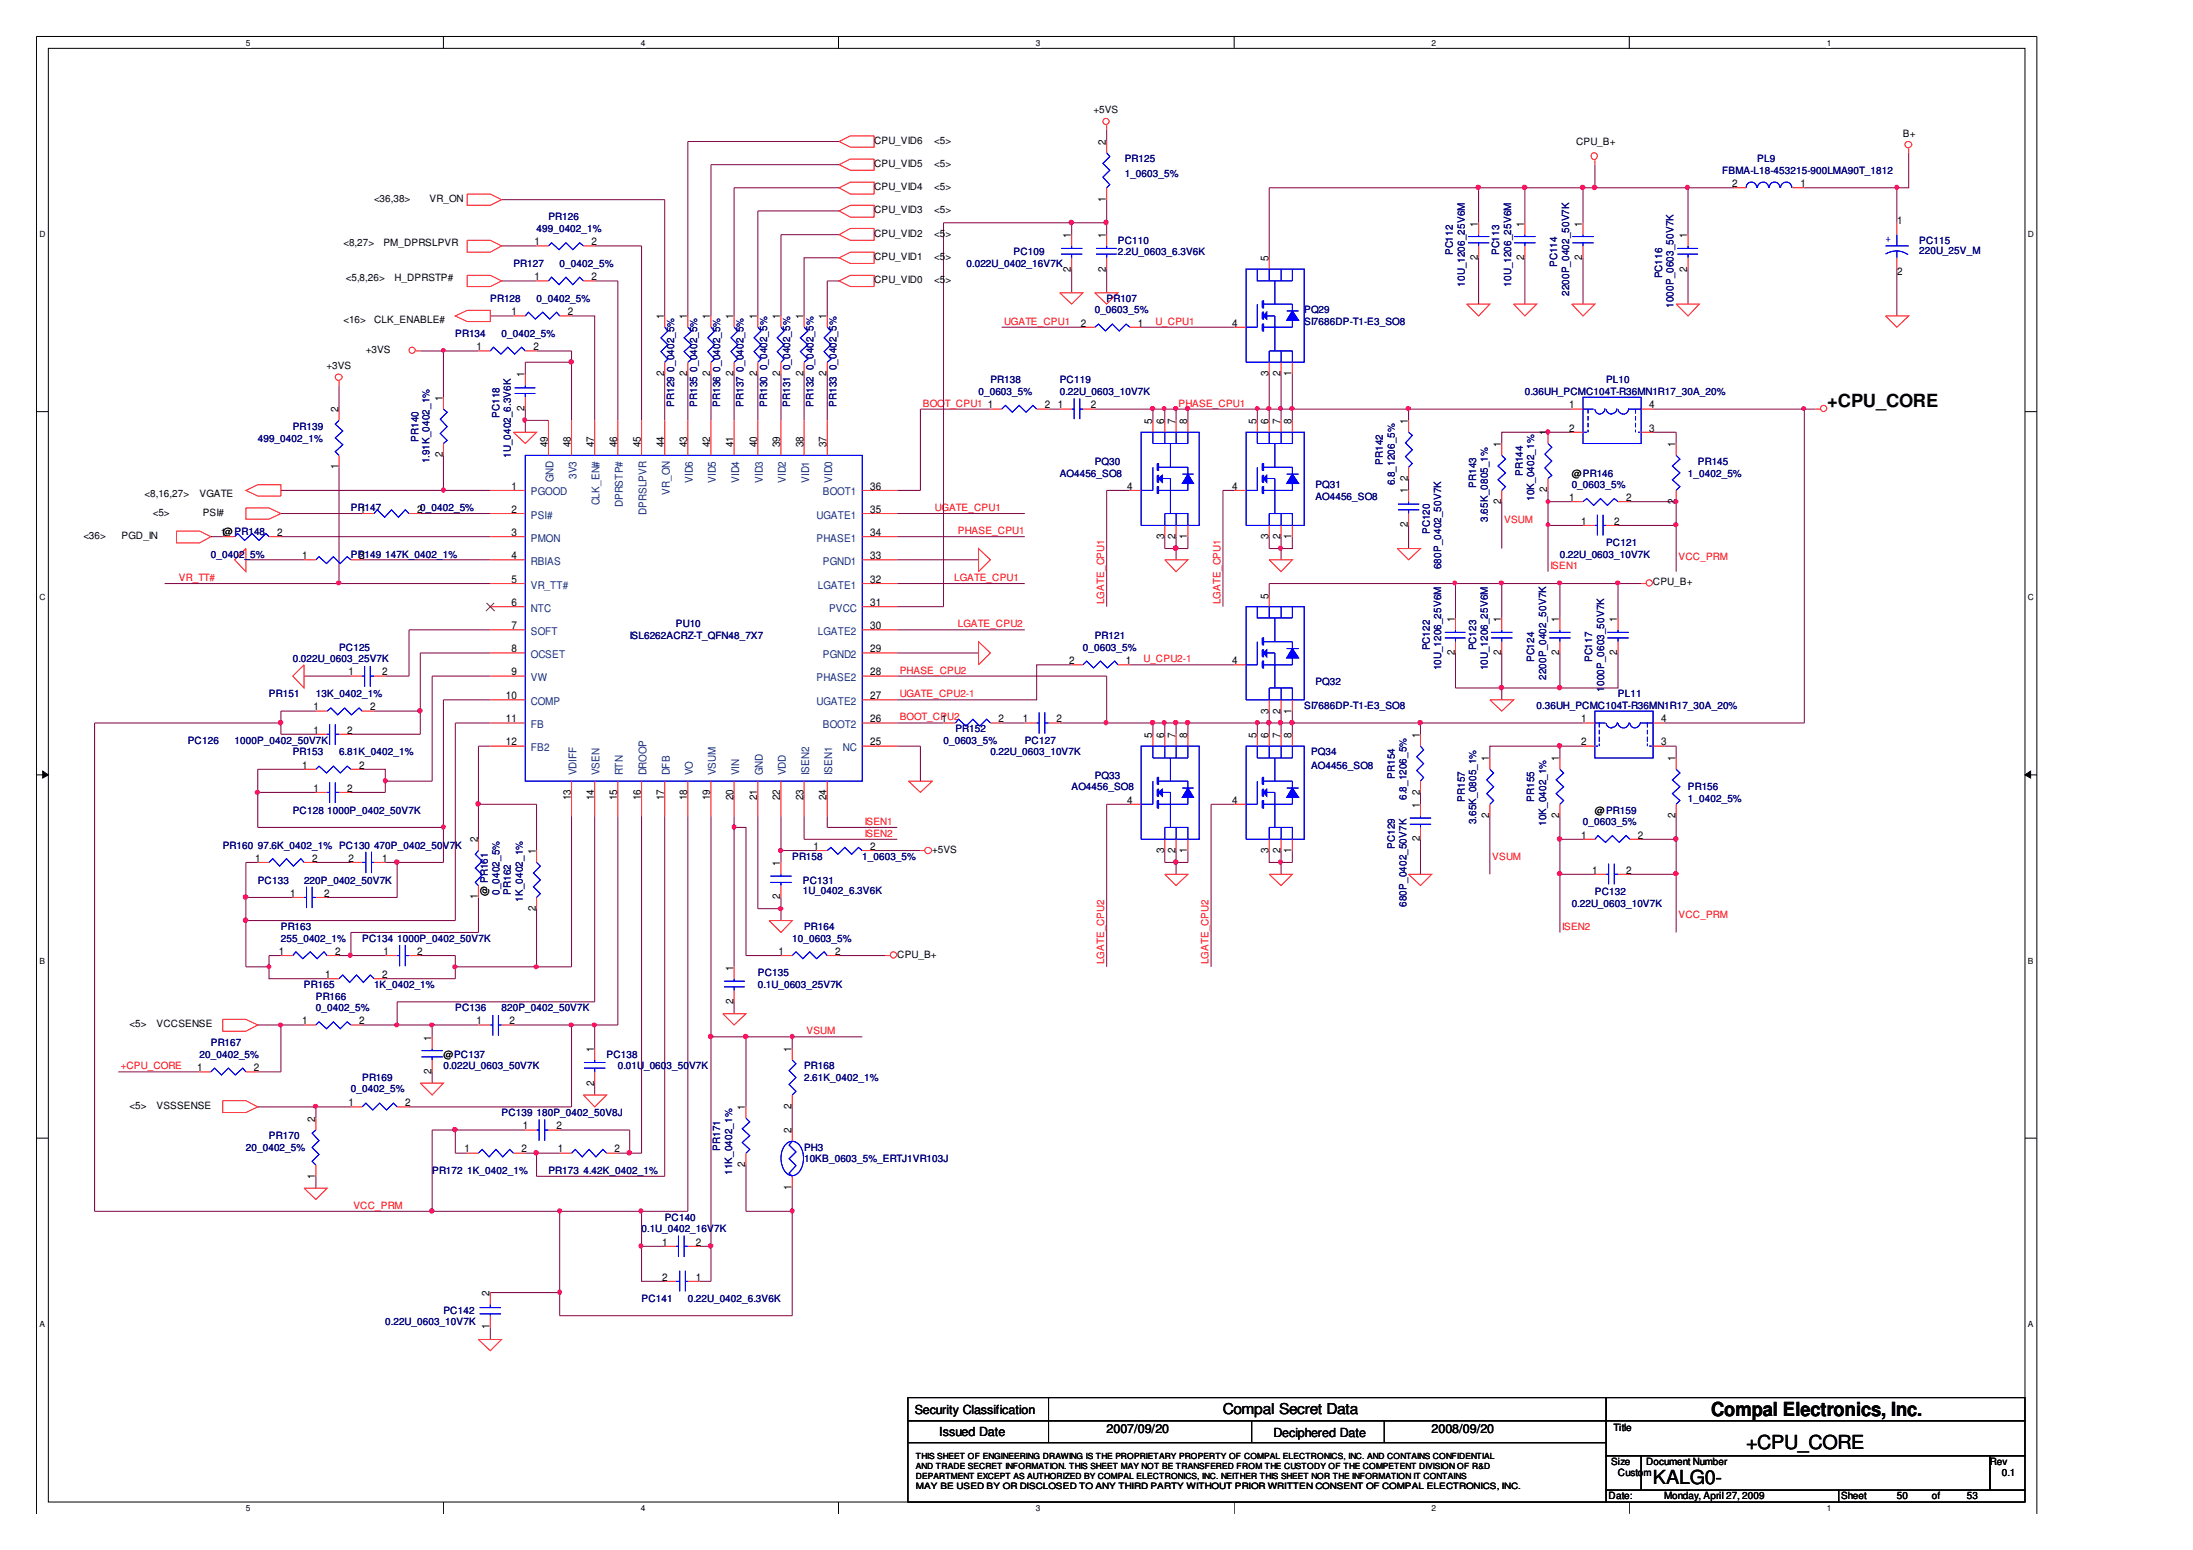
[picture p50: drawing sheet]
<svg xmlns="http://www.w3.org/2000/svg" width="297mm" height="210mm" viewBox="0 0 297 210" stroke-linecap="round" stroke-linejoin="round" font-family="sans-serif">
<defs><g id="words">
<g font-size="2.6">
<text x="231.8" y="191.7">Compal Electronics, Inc.</text>
<text x="236.5" y="196.3">+CPU_CORE</text>
<text x="223.9" y="201">KALG0-</text>
</g>
<text font-size="2.5" x="247.5" y="55.1">+CPU_CORE</text>
<text font-size="2" x="165.6" y="191.5">Compal Secret Data</text>
<g font-size="1.7">
<text x="123.9" y="191.5">Security Classification</text>
<text x="127.2" y="194.4">Issued Date</text>
<text x="149.9" y="194">2007/09/20</text>
<text x="172.5" y="194.6">Deciphered Date</text>
<text x="193.9" y="194">2008/09/20</text>
</g>
<g font-size="1.4">
<text x="148.1" y="15.4">+5VS</text>
<text x="118.4" y="22.6">CPU_VID5</text>
<text x="118.4" y="19.5">CPU_VID6</text>
<text x="126.5" y="22.6">&lt;5&gt;</text>
<text x="126.5" y="19.5">&lt;5&gt;</text>
<text x="149.8" y="19.6" transform="rotate(-90 149.8 19.6)">2</text>
<text x="213.5" y="19.7">CPU_B+</text>
<text x="257.8" y="18.5">B+</text>
<text x="50.7" y="27.4">&lt;36,38&gt;</text>
<text x="58.2" y="27.4">VR_ON</text>
<text x="118.4" y="28.9">CPU_VID3</text>
<text x="118.4" y="25.8">CPU_VID4</text>
<text x="126.5" y="28.9">&lt;5&gt;</text>
<text x="126.5" y="25.8">&lt;5&gt;</text>
<text x="149.8" y="27.3" transform="rotate(-90 149.8 27.3)">1</text>
<text x="234.6" y="25.3">2</text>
<text x="243.9" y="25.3">1</text>
<text x="46.5" y="33.3">&lt;8,27&gt;</text>
<text x="51.9" y="33.3">PM_DPRSLPVR</text>
<text x="72.4" y="33.2">1</text>
<text x="80.1" y="33.2">2</text>
<text x="118.4" y="35.2">CPU_VID1</text>
<text x="118.4" y="32">CPU_VID2</text>
<text x="126.5" y="35.2">&lt;5&gt;</text>
<text x="126.5" y="32">&lt;5&gt;</text>
<text x="145.1" y="32.2" transform="rotate(-90 145.1 32.2)">1</text>
<text x="149.8" y="32.2" transform="rotate(-90 149.8 32.2)">1</text>
<text x="171.8" y="35.3" transform="rotate(-90 171.8 35.3)">5</text>
<text x="200.2" y="35.2" transform="rotate(-90 200.2 35.2)">2</text>
<text x="200.2" y="30.7" transform="rotate(-90 200.2 30.7)">1</text>
<text x="206.4" y="35.2" transform="rotate(-90 206.4 35.2)">2</text>
<text x="206.4" y="30.7" transform="rotate(-90 206.4 30.7)">1</text>
<text x="214.3" y="35.2" transform="rotate(-90 214.3 35.2)">2</text>
<text x="214.3" y="30.7" transform="rotate(-90 214.3 30.7)">1</text>
<text x="228.5" y="32.2" transform="rotate(-90 228.5 32.2)">1</text>
<text x="257" y="30.3">1</text>
<text x="46.8" y="38">&lt;5,8,26&gt;</text>
<text x="53.5" y="38">H_DPRSTP#</text>
<text x="72.4" y="38">1</text>
<text x="80.1" y="38">2</text>
<text x="118.4" y="38.4">CPU_VID0</text>
<text x="126.5" y="38.4">&lt;5&gt;</text>
<text x="145.1" y="36.8" transform="rotate(-90 145.1 36.8)">2</text>
<text x="149.8" y="36.8" transform="rotate(-90 149.8 36.8)">2</text>
<text x="228.5" y="36.8" transform="rotate(-90 228.5 36.8)">2</text>
<text x="257" y="37.3">2</text>
<text x="46.5" y="43.7">&lt;16&gt;</text>
<text x="49.6" y="47.8">+3VS</text>
<text x="50.7" y="43.7">CLK_ENABLE#</text>
<text x="64.5" y="47.4">1</text>
<text x="69.3" y="42.7">1</text>
<text x="72.2" y="47.4">2</text>
<text x="76.9" y="42.7">2</text>
<text x="89.9" y="43.2" transform="rotate(-90 89.9 43.2)">1</text>
<text x="93.1" y="43.2" transform="rotate(-90 93.1 43.2)">1</text>
<text x="96.2" y="43.2" transform="rotate(-90 96.2 43.2)">1</text>
<text x="99.3" y="43.2" transform="rotate(-90 99.3 43.2)">1</text>
<text x="102.6" y="43.2" transform="rotate(-90 102.6 43.2)">1</text>
<text x="105.7" y="43.2" transform="rotate(-90 105.7 43.2)">1</text>
<text x="108.8" y="43.2" transform="rotate(-90 108.8 43.2)">1</text>
<text x="112" y="43.2" transform="rotate(-90 112 43.2)">1</text>
<text x="146.4" y="44.2">2</text>
<text x="154.1" y="44.2">1</text>
<text x="166.9" y="44.2">4</text>
<text x="44.2" y="50">+3VS</text>
<text x="71.1" y="51.1" transform="rotate(-90 71.1 51.1)">1</text>
<text x="89.9" y="50.9" transform="rotate(-90 89.9 50.9)">2</text>
<text x="93.1" y="50.9" transform="rotate(-90 93.1 50.9)">2</text>
<text x="96.2" y="50.9" transform="rotate(-90 96.2 50.9)">2</text>
<text x="99.3" y="50.9" transform="rotate(-90 99.3 50.9)">2</text>
<text x="102.6" y="50.9" transform="rotate(-90 102.6 50.9)">2</text>
<text x="105.7" y="50.9" transform="rotate(-90 105.7 50.9)">2</text>
<text x="108.8" y="50.9" transform="rotate(-90 108.8 50.9)">2</text>
<text x="112" y="50.9" transform="rotate(-90 112 50.9)">2</text>
<text x="171.8" y="50.9" transform="rotate(-90 171.8 50.9)">3</text>
<text x="173.4" y="50.9" transform="rotate(-90 173.4 50.9)">2</text>
<text x="174.9" y="50.9" transform="rotate(-90 174.9 50.9)">1</text>
<text x="45.8" y="55.8" transform="rotate(-90 45.8 55.8)">2</text>
<text x="60" y="54.3" transform="rotate(-90 60 54.3)">1</text>
<text x="71.1" y="55.7" transform="rotate(-90 71.1 55.7)">2</text>
<text x="133.8" y="55.3">1</text>
<text x="141.5" y="55.3">2</text>
<text x="143.3" y="55.3">1</text>
<text x="147.8" y="55.3">2</text>
<text x="156.1" y="57.4" transform="rotate(-90 156.1 57.4)">5</text>
<text x="157.7" y="57.4" transform="rotate(-90 157.7 57.4)">6</text>
<text x="159.2" y="57.4" transform="rotate(-90 159.2 57.4)">7</text>
<text x="160.8" y="57.4" transform="rotate(-90 160.8 57.4)">8</text>
<text x="170.2" y="57.4" transform="rotate(-90 170.2 57.4)">5</text>
<text x="171.8" y="57.4" transform="rotate(-90 171.8 57.4)">6</text>
<text x="173.4" y="57.4" transform="rotate(-90 173.4 57.4)">7</text>
<text x="174.9" y="57.4" transform="rotate(-90 174.9 57.4)">8</text>
<text x="190.7" y="57.4" transform="rotate(-90 190.7 57.4)">1</text>
<text x="209.6" y="59" transform="rotate(-90 209.6 59)">1</text>
<text x="212.5" y="55.3">1</text>
<text x="212.5" y="58.4">2</text>
<text x="223.4" y="58.4">3</text>
<text x="223.4" y="55.3">4</text>
<text x="45.8" y="63.5" transform="rotate(-90 45.8 63.5)">1</text>
<text x="60" y="61.9" transform="rotate(-90 60 61.9)">2</text>
<text x="74.2" y="60.6" transform="rotate(-90 74.2 60.6)">49</text>
<text x="77.3" y="60.6" transform="rotate(-90 77.3 60.6)">48</text>
<text x="80.5" y="60.6" transform="rotate(-90 80.5 60.6)">47</text>
<text x="83.6" y="60.6" transform="rotate(-90 83.6 60.6)">46</text>
<text x="86.8" y="60.6" transform="rotate(-90 86.8 60.6)">45</text>
<text x="89.9" y="60.6" transform="rotate(-90 89.9 60.6)">44</text>
<text x="93.1" y="60.6" transform="rotate(-90 93.1 60.6)">43</text>
<text x="96.2" y="60.6" transform="rotate(-90 96.2 60.6)">42</text>
<text x="99.3" y="60.6" transform="rotate(-90 99.3 60.6)">41</text>
<text x="102.6" y="60.6" transform="rotate(-90 102.6 60.6)">40</text>
<text x="105.7" y="60.6" transform="rotate(-90 105.7 60.6)">39</text>
<text x="108.8" y="60.6" transform="rotate(-90 108.8 60.6)">38</text>
<text x="112" y="60.6" transform="rotate(-90 112 60.6)">37</text>
<text x="190.7" y="65.1" transform="rotate(-90 190.7 65.1)">2</text>
<text x="203.3" y="60.6" transform="rotate(-90 203.3 60.6)">1</text>
<text x="212.9" y="64.5">@PR146</text>
<text x="226.9" y="60.6" transform="rotate(-90 226.9 60.6)">1</text>
<text x="19.6" y="67.3">&lt;8,16,27&gt;</text>
<text x="20.7" y="69.9">&lt;5&gt;</text>
<text x="27" y="67.3">VGATE</text>
<text x="27.5" y="69.9">PSI#</text>
<text x="48.8" y="69.5">1</text>
<text x="56.5" y="69.5">20_0402_5%</text>
<text x="69.3" y="66.3">1</text>
<text x="69.3" y="69.5">2</text>
<text x="117.9" y="66.3">36</text>
<text x="117.9" y="69.5">35</text>
<text x="152.7" y="66.3">4</text>
<text x="166.9" y="66.3">4</text>
<text x="190.7" y="71.4" transform="rotate(-90 190.7 71.4)">2</text>
<text x="190.7" y="66.8" transform="rotate(-90 190.7 66.8)">1</text>
<text x="203.3" y="68.3" transform="rotate(-90 203.3 68.3)">2</text>
<text x="209.6" y="66.7" transform="rotate(-90 209.6 66.7)">2</text>
<text x="212.5" y="67.8">1</text>
<text x="214.2" y="71.1">1</text>
<text x="218.6" y="71.1">2</text>
<text x="220.2" y="67.8">2</text>
<text x="226.9" y="68.3" transform="rotate(-90 226.9 68.3)">2</text>
<text x="11.3" y="73">&lt;36&gt;</text>
<text x="16.5" y="73">PGD_IN</text>
<text x="29.9" y="72.6">1@ PR148</text>
<text x="37.5" y="72.6">2</text>
<text x="40.9" y="75.7">1</text>
<text x="48.6" y="75.7">2</text>
<text x="69.3" y="72.6">3</text>
<text x="69.3" y="75.7">4</text>
<text x="117.9" y="75.7">33</text>
<text x="117.9" y="72.6">34</text>
<text x="157.7" y="73" transform="rotate(-90 157.7 73)">3</text>
<text x="159.2" y="73" transform="rotate(-90 159.2 73)">2</text>
<text x="160.8" y="73" transform="rotate(-90 160.8 73)">1</text>
<text x="171.8" y="73" transform="rotate(-90 171.8 73)">3</text>
<text x="173.4" y="73" transform="rotate(-90 173.4 73)">2</text>
<text x="174.9" y="73" transform="rotate(-90 174.9 73)">1</text>
<text x="69.3" y="78.9">5</text>
<text x="69.3" y="82.1">6</text>
<text x="117.9" y="78.9">32</text>
<text x="117.9" y="82.1">31</text>
<text x="171.8" y="81.1" transform="rotate(-90 171.8 81.1)">5</text>
<text x="223.9" y="79.3">CPU_B+</text>
<text x="69.3" y="85.2">7</text>
<text x="69.3" y="88.3">8</text>
<text x="117.9" y="88.3">29</text>
<text x="117.9" y="85.2">30</text>
<text x="144.8" y="89.9">2</text>
<text x="152.5" y="89.9">1</text>
<text x="166.9" y="89.9">4</text>
<text x="197" y="88.8" transform="rotate(-90 197 88.8)">2</text>
<text x="197" y="84.2" transform="rotate(-90 197 84.2)">1</text>
<text x="203.3" y="88.8" transform="rotate(-90 203.3 88.8)">2</text>
<text x="203.3" y="84.2" transform="rotate(-90 203.3 84.2)">1</text>
<text x="211.2" y="88.8" transform="rotate(-90 211.2 88.8)">2</text>
<text x="211.2" y="84.2" transform="rotate(-90 211.2 84.2)">1</text>
<text x="219.1" y="88.8" transform="rotate(-90 219.1 88.8)">2</text>
<text x="219.1" y="84.2" transform="rotate(-90 219.1 84.2)">1</text>
<text x="47.2" y="91.5">1</text>
<text x="51.8" y="91.5">2</text>
<text x="68.5" y="94.7">10</text>
<text x="69.3" y="91.5">9</text>
<text x="117.9" y="94.7">27</text>
<text x="117.9" y="91.5">28</text>
<text x="42.4" y="96.2">1</text>
<text x="42.4" y="99.3">1</text>
<text x="47" y="99.3">2</text>
<text x="50.2" y="96.2">2</text>
<text x="68.5" y="97.8">11</text>
<text x="68.5" y="101">12</text>
<text x="117.9" y="97.8">26</text>
<text x="117.9" y="101">25</text>
<text x="127.5" y="97.8">1</text>
<text x="135.2" y="97.8">2</text>
<text x="138.5" y="97.8">1</text>
<text x="143.1" y="97.8">2</text>
<text x="156.1" y="99.9" transform="rotate(-90 156.1 99.9)">5</text>
<text x="157.7" y="99.9" transform="rotate(-90 157.7 99.9)">6</text>
<text x="159.2" y="99.9" transform="rotate(-90 159.2 99.9)">7</text>
<text x="160.8" y="99.9" transform="rotate(-90 160.8 99.9)">8</text>
<text x="170.2" y="99.9" transform="rotate(-90 170.2 99.9)">5</text>
<text x="171.8" y="99.9" transform="rotate(-90 171.8 99.9)">6</text>
<text x="171.8" y="96.6" transform="rotate(-90 171.8 96.6)">3</text>
<text x="173.4" y="99.9" transform="rotate(-90 173.4 99.9)">7</text>
<text x="173.4" y="96.6" transform="rotate(-90 173.4 96.6)">2</text>
<text x="174.9" y="99.9" transform="rotate(-90 174.9 99.9)">8</text>
<text x="174.9" y="96.6" transform="rotate(-90 174.9 96.6)">1</text>
<text x="192.3" y="99.9" transform="rotate(-90 192.3 99.9)">1</text>
<text x="214.2" y="97.8">1</text>
<text x="214.2" y="101">2</text>
<text x="225" y="101">3</text>
<text x="225" y="97.8">4</text>
<text x="40.9" y="104.1">1</text>
<text x="42.4" y="107.2">1</text>
<text x="47" y="107.2">2</text>
<text x="48.6" y="104.1">2</text>
<text x="192.3" y="107.6" transform="rotate(-90 192.3 107.6)">2</text>
<text x="201.7" y="103.1" transform="rotate(-90 201.7 103.1)">1</text>
<text x="211.2" y="103.1" transform="rotate(-90 211.2 103.1)">1</text>
<text x="226.9" y="103.1" transform="rotate(-90 226.9 103.1)">1</text>
<text x="77.3" y="108.4" transform="rotate(-90 77.3 108.4)">13</text>
<text x="80.5" y="108.4" transform="rotate(-90 80.5 108.4)">14</text>
<text x="83.6" y="108.4" transform="rotate(-90 83.6 108.4)">15</text>
<text x="86.8" y="108.4" transform="rotate(-90 86.8 108.4)">16</text>
<text x="89.9" y="108.4" transform="rotate(-90 89.9 108.4)">17</text>
<text x="93.1" y="108.4" transform="rotate(-90 93.1 108.4)">18</text>
<text x="96.2" y="108.4" transform="rotate(-90 96.2 108.4)">19</text>
<text x="99.3" y="108.4" transform="rotate(-90 99.3 108.4)">20</text>
<text x="102.6" y="108.4" transform="rotate(-90 102.6 108.4)">21</text>
<text x="105.7" y="108.4" transform="rotate(-90 105.7 108.4)">22</text>
<text x="108.8" y="108.4" transform="rotate(-90 108.8 108.4)">23</text>
<text x="112" y="108.4" transform="rotate(-90 112 108.4)">24</text>
<text x="152.7" y="108.8">4</text>
<text x="166.9" y="108.8">4</text>
<text x="192.3" y="113.9" transform="rotate(-90 192.3 113.9)">2</text>
<text x="192.3" y="109.4" transform="rotate(-90 192.3 109.4)">1</text>
<text x="201.7" y="110.8" transform="rotate(-90 201.7 110.8)">2</text>
<text x="211.2" y="110.8" transform="rotate(-90 211.2 110.8)">2</text>
<text x="214.2" y="113.6">1</text>
<text x="216" y="110.2">@PR159</text>
<text x="221.9" y="113.6">2</text>
<text x="226.9" y="110.8" transform="rotate(-90 226.9 110.8)">2</text>
<text x="34.6" y="116.7">1</text>
<text x="42.3" y="116.7">2</text>
<text x="47.2" y="116.7">2</text>
<text x="51.8" y="116.7">1</text>
<text x="64.7" y="114.1" transform="rotate(-90 64.7 114.1)">2</text>
<text x="72.6" y="115.7" transform="rotate(-90 72.6 115.7)">1</text>
<text x="105.7" y="117.3" transform="rotate(-90 105.7 117.3)">1</text>
<text x="110.2" y="115.1">1</text>
<text x="117.9" y="115.1">2</text>
<text x="126.3" y="115.5">+5VS</text>
<text x="157.7" y="115.5" transform="rotate(-90 157.7 115.5)">3</text>
<text x="159.2" y="115.5" transform="rotate(-90 159.2 115.5)">2</text>
<text x="160.8" y="115.5" transform="rotate(-90 160.8 115.5)">1</text>
<text x="171.8" y="115.5" transform="rotate(-90 171.8 115.5)">3</text>
<text x="173.4" y="115.5" transform="rotate(-90 173.4 115.5)">2</text>
<text x="174.9" y="115.5" transform="rotate(-90 174.9 115.5)">1</text>
<text x="215.7" y="118.3">1</text>
<text x="220.2" y="118.3">2</text>
<text x="39.3" y="121.4">1</text>
<text x="43.9" y="121.4">2</text>
<text x="64.7" y="121.8" transform="rotate(-90 64.7 121.8)">1</text>
<text x="66.1" y="121.4" transform="rotate(-90 66.1 121.4)">@ PR161</text>
<text x="72.6" y="123.4" transform="rotate(-90 72.6 123.4)">2</text>
<text x="105.7" y="121.8" transform="rotate(-90 105.7 121.8)">2</text>
<text x="37.8" y="129.3">1</text>
<text x="45.4" y="129.3">2</text>
<text x="51.9" y="129.3">1</text>
<text x="56.5" y="129.3">2</text>
<text x="99.3" y="131.4" transform="rotate(-90 99.3 131.4)">1</text>
<text x="105.4" y="129.3">1</text>
<text x="113.1" y="129.3">2</text>
<text x="121.5" y="129.7">CPU_B+</text>
<text x="44.1" y="132.4">1</text>
<text x="51.8" y="132.4">2</text>
<text x="99.3" y="136" transform="rotate(-90 99.3 136)">2</text>
<text x="17.6" y="139.1">&lt;5&gt;</text>
<text x="21.2" y="139.1">VCCSENSE</text>
<text x="40.9" y="138.7">1</text>
<text x="48.6" y="138.7">2</text>
<text x="58.4" y="140.9" transform="rotate(-90 58.4 140.9)">1</text>
<text x="60.1" y="143.3">@PC137</text>
<text x="64.5" y="138.7">1</text>
<text x="69" y="138.7">2</text>
<text x="80.5" y="142.4" transform="rotate(-90 80.5 142.4)">1</text>
<text x="107.2" y="142.4" transform="rotate(-90 107.2 142.4)">1</text>
<text x="26.7" y="145.1">1</text>
<text x="34.4" y="145.1">2</text>
<text x="47.2" y="149.8">1</text>
<text x="54.9" y="149.8">2</text>
<text x="58.4" y="145.4" transform="rotate(-90 58.4 145.4)">2</text>
<text x="80.5" y="147" transform="rotate(-90 80.5 147)">2</text>
<text x="17.6" y="150.1">&lt;5&gt;</text>
<text x="21.2" y="150.1">VSSSENSE</text>
<text x="42.7" y="151.9" transform="rotate(-90 42.7 151.9)">2</text>
<text x="70.8" y="152.9">1</text>
<text x="75.4" y="152.9">2</text>
<text x="101" y="150.3" transform="rotate(-90 101 150.3)">1</text>
<text x="107.2" y="153.4" transform="rotate(-90 107.2 153.4)">2</text>
<text x="107.2" y="150.1" transform="rotate(-90 107.2 150.1)">2</text>
<text x="42.7" y="159.6" transform="rotate(-90 42.7 159.6)">1</text>
<text x="62.9" y="156.1">1</text>
<text x="70.6" y="156.1">2</text>
<text x="75.6" y="156.1">1</text>
<text x="83.3" y="156.1">2</text>
<text x="101" y="158" transform="rotate(-90 101 158)">2</text>
<text x="107.2" y="161.1" transform="rotate(-90 107.2 161.1)">1</text>
<text x="89.7" y="168.7">1</text>
<text x="89.7" y="173.4">2</text>
<text x="94.3" y="168.7">2</text>
<text x="94.3" y="173.4">1</text>
<text x="66.3" y="175.5" transform="rotate(-90 66.3 175.5)">2</text>
<text x="66.3" y="180" transform="rotate(-90 66.3 180)">1</text>
<text x="218.6" y="193.8">Title</text>
<text x="217.9" y="203.1">Date:</text>
<text x="218.2" y="198.4">Size</text>
<text x="219.1" y="199.9">Custom</text>
<text x="223" y="198.4">Document Number</text>
<text x="225.4" y="203.1">Monday, April 27, 2009</text>
<text x="249.4" y="203.1">Sheet</text>
<text x="256.9" y="203.1">50</text>
<text x="261.6" y="203.1">of</text>
<text x="266.4" y="203.1">53</text>
<text x="269.5" y="198.4">Rev</text>
<text x="271.1" y="199.9">0.1</text>
</g>
<g font-size="1.4" fill="#00007f">
<text x="152.3" y="22">PR125</text>
<text x="152.3" y="23.9">1_0603_5%</text>
<text x="233.3" y="23.6">FBMA-L18-453215-900LMA90T_1812</text>
<text x="238" y="22">PL9</text>
<text x="74.3" y="29.8">PR126</text>
<text x="72.7" y="31.4">499_0402_1%</text>
<text x="137.3" y="34.6">PC109</text>
<text x="151.4" y="33">PC110</text>
<text x="151.4" y="34.6">2.2U_0603_6.3V6K</text>
<text x="196.8" y="34.6" transform="rotate(-90 196.8 34.6)">PC112</text>
<text x="203.1" y="34.6" transform="rotate(-90 203.1 34.6)">PC113</text>
<text x="260" y="33">PC115</text>
<text x="260" y="34.4">220U_25V_M</text>
<text x="66.4" y="40.9">PR128</text>
<text x="69.5" y="36.2">PR127</text>
<text x="72.7" y="40.9">0_0402_5%</text>
<text x="75.8" y="36.2">0_0402_5%</text>
<text x="130.9" y="36.2">0.022U_0402_16V7K</text>
<text x="149.9" y="40.9">PR107</text>
<text x="198.4" y="38.8" transform="rotate(-90 198.4 38.8)">10U_1206_25V6M</text>
<text x="204.7" y="38.8" transform="rotate(-90 204.7 38.8)">10U_1206_25V6M</text>
<text x="210.9" y="36.2" transform="rotate(-90 210.9 36.2)">PC114</text>
<text x="212.5" y="40.1" transform="rotate(-90 212.5 40.1)">2200P_0402_50V7K</text>
<text x="225.2" y="37.7" transform="rotate(-90 225.2 37.7)">PC116</text>
<text x="226.7" y="41.7" transform="rotate(-90 226.7 41.7)">1000P_0603_50V7K</text>
<text x="61.7" y="45.6">PR134</text>
<text x="67.9" y="45.6">0_0402_5%</text>
<text x="148.3" y="42.4">0_0603_5%</text>
<text x="176.6" y="42.4">PQ29</text>
<text x="176.6" y="44.1">SI7686DP-T1-E3_SO8</text>
<text x="132.5" y="53.5">0_0603_5%</text>
<text x="134.1" y="51.9">PR138</text>
<text x="143.5" y="51.9">PC119</text>
<text x="143.5" y="53.5">0.22U_0603_10V7K</text>
<text x="206.5" y="53.5">0.36UH_PCMC104T-R36MN1R17_30A_20%</text>
<text x="217.5" y="51.9">PL10</text>
<text x="34.9" y="59.8">499_0402_1%</text>
<text x="39.7" y="58.2">PR139</text>
<text x="56.7" y="59.8" transform="rotate(-90 56.7 59.8)">PR140</text>
<text x="67.7" y="56.6" transform="rotate(-90 67.7 56.6)">PC118</text>
<text x="91.3" y="55.1" transform="rotate(-90 91.3 55.1)">PR129 0_0402_5%</text>
<text x="94.4" y="55.1" transform="rotate(-90 94.4 55.1)">PR135 0_0402_5%</text>
<text x="97.6" y="55.1" transform="rotate(-90 97.6 55.1)">PR136 0_0402_5%</text>
<text x="100.7" y="55.1" transform="rotate(-90 100.7 55.1)">PR137 0_0402_5%</text>
<text x="103.9" y="55.1" transform="rotate(-90 103.9 55.1)">PR130 0_0402_5%</text>
<text x="107" y="55.1" transform="rotate(-90 107 55.1)">PR131 0_0402_5%</text>
<text x="110.2" y="55.1" transform="rotate(-90 110.2 55.1)">PR132 0_0402_5%</text>
<text x="113.3" y="55.1" transform="rotate(-90 113.3 55.1)">PR133 0_0402_5%</text>
<text x="58.2" y="62.8" transform="rotate(-90 58.2 62.8)">1.91K_0402_1%</text>
<text x="69.2" y="62" transform="rotate(-90 69.2 62)">1U_0402_6.3V6K</text>
<text x="143.5" y="64.5">AO4456_SO8</text>
<text x="148.3" y="62.9">PQ30</text>
<text x="187.3" y="62.9" transform="rotate(-90 187.3 62.9)">PR142</text>
<text x="188.9" y="65.7" transform="rotate(-90 188.9 65.7)">6.8_1206_5%</text>
<text x="206.3" y="64.5" transform="rotate(-90 206.3 64.5)">PR144</text>
<text x="228.6" y="64.5">1_0402_5%</text>
<text x="230" y="62.9">PR145</text>
<text x="47.5" y="69.2">PR147</text>
<text x="178.2" y="66.1">PQ31</text>
<text x="178.2" y="67.7">AO4456_SO8</text>
<text x="199.9" y="66.1" transform="rotate(-90 199.9 66.1)">PR143</text>
<text x="201.5" y="70.6" transform="rotate(-90 201.5 70.6)">3.65K_0805_1%</text>
<text x="207.8" y="67.8" transform="rotate(-90 207.8 67.8)">10K_0402_1%</text>
<text x="212.9" y="66.1">0_0603_5%</text>
<text x="28.6" y="75.6">0_0402_5%</text>
<text x="47.5" y="75.6">PR149 147K_0402_1%</text>
<text x="193.7" y="72.3" transform="rotate(-90 193.7 72.3)">PC120</text>
<text x="195.2" y="77.1" transform="rotate(-90 195.2 77.1)">680P_0402_50V7K</text>
<text x="211.3" y="75.6">0.22U_0603_10V7K</text>
<text x="217.5" y="73.9">PC121</text>
<text x="39.7" y="89.7">0.022U_0603_25V7K</text>
<text x="45.9" y="88.2">PC125</text>
<text x="85.3" y="86.6">ISL6262ACRZ-T_QFN48_7X7</text>
<text x="91.6" y="84.9">PU10</text>
<text x="146.7" y="88.2">0_0603_5%</text>
<text x="148.3" y="86.6">PR121</text>
<text x="193.7" y="88.1" transform="rotate(-90 193.7 88.1)">PC122</text>
<text x="199.9" y="88.1" transform="rotate(-90 199.9 88.1)">PC123</text>
<text x="207.8" y="89.7" transform="rotate(-90 207.8 89.7)">PC124</text>
<text x="215.7" y="89.7" transform="rotate(-90 215.7 89.7)">PC117</text>
<text x="36.4" y="94.4">PR151</text>
<text x="42.8" y="94.4">13K_0402_1%</text>
<text x="178.2" y="92.8">PQ32</text>
<text x="195.2" y="90.8" transform="rotate(-90 195.2 90.8)">10U_1206_25V6M</text>
<text x="201.5" y="90.8" transform="rotate(-90 201.5 90.8)">10U_1206_25V6M</text>
<text x="209.4" y="92.1" transform="rotate(-90 209.4 92.1)">2200P_0402_50V7K</text>
<text x="217.3" y="93.7" transform="rotate(-90 217.3 93.7)">1000P_0603_50V7K</text>
<text x="219.1" y="94.4">PL11</text>
<text x="25.4" y="100.7">PC126</text>
<text x="31.8" y="100.7">1000P_0402_50V7K</text>
<text x="127.8" y="100.7">0_0603_5%</text>
<text x="129.4" y="99.2">PR152</text>
<text x="138.8" y="100.7">PC127</text>
<text x="176.6" y="96">SI7686DP-T1-E3_SO8</text>
<text x="208.1" y="96">0.36UH_PCMC104T-R36MN1R17_30A_20%</text>
<text x="39.7" y="102.3">PR153</text>
<text x="45.9" y="102.3">6.81K_0402_1%</text>
<text x="134.1" y="102.3">0.22U_0603_10V7K</text>
<text x="145.1" y="107">AO4456_SO8</text>
<text x="148.3" y="105.4">PQ33</text>
<text x="177.6" y="102.3">PQ34</text>
<text x="177.6" y="104.2">AO4456_SO8</text>
<text x="188.9" y="105.4" transform="rotate(-90 188.9 105.4)">PR154</text>
<text x="228.6" y="107">PR156</text>
<text x="39.7" y="110.2">PC128 1000P_0402_50V7K</text>
<text x="190.5" y="108.3" transform="rotate(-90 190.5 108.3)">6.8_1206_5%</text>
<text x="198.4" y="108.6" transform="rotate(-90 198.4 108.6)">PR157</text>
<text x="199.9" y="111.6" transform="rotate(-90 199.9 111.6)">3.65K_0805_1%</text>
<text x="207.8" y="108.6" transform="rotate(-90 207.8 108.6)">PR155</text>
<text x="209.4" y="111.9" transform="rotate(-90 209.4 111.9)">10K_0402_1%</text>
<text x="214.4" y="111.8">0_0603_5%</text>
<text x="228.6" y="108.6">1_0402_5%</text>
<text x="30.2" y="114.9">PR160 97.6K_0402_1% PC130 470P_0402_50V7K</text>
<text x="34.9" y="119.7">PC133</text>
<text x="41.2" y="119.7">220P_0402_50V7K</text>
<text x="107.3" y="116.4">PR158</text>
<text x="108.7" y="119.7">PC131</text>
<text x="116.8" y="116.4">1_0603_5%</text>
<text x="188.9" y="114.9" transform="rotate(-90 188.9 114.9)">PC129</text>
<text x="38" y="125.9">PR163</text>
<text x="67.7" y="121.2" transform="rotate(-90 67.7 121.2)">0_0402_5%</text>
<text x="69.2" y="121.2" transform="rotate(-90 69.2 121.2)">PR162</text>
<text x="70.8" y="122.1" transform="rotate(-90 70.8 122.1)">1K_0402_1%</text>
<text x="108.7" y="121">1U_0402_6.3V6K</text>
<text x="108.9" y="125.9">PR164</text>
<text x="190.5" y="122.8" transform="rotate(-90 190.5 122.8)">680P_0402_50V7K</text>
<text x="212.9" y="122.8">0.22U_0603_10V7K</text>
<text x="216" y="121.2">PC132</text>
<text x="38" y="127.5">255_0402_1%</text>
<text x="49.1" y="127.5">PC134 1000P_0402_50V7K</text>
<text x="107.3" y="127.5">10_0603_5%</text>
<text x="41.2" y="133.8">PR165</text>
<text x="42.8" y="135.4">PR166</text>
<text x="42.8" y="136.9">0_0402_5%</text>
<text x="50.7" y="133.8">1K_0402_1%</text>
<text x="61.7" y="136.9">PC136</text>
<text x="67.9" y="136.9">820P_0402_50V7K</text>
<text x="102.6" y="132.2">PC135</text>
<text x="102.6" y="133.8">0.1U_0603_25V7K</text>
<text x="27" y="143.3">20_0402_5%</text>
<text x="28.6" y="141.7">PR167</text>
<text x="82.2" y="143.3">PC138</text>
<text x="47.5" y="147.9">0_0402_5%</text>
<text x="49.1" y="146.4">PR169</text>
<text x="60.1" y="144.8">0.022U_0603_50V7K</text>
<text x="83.7" y="144.8">0.01U_0603_50V7K</text>
<text x="108.9" y="144.8">PR168</text>
<text x="108.9" y="146.4">2.61K_0402_1%</text>
<text x="33.3" y="155.8">20_0402_5%</text>
<text x="36.4" y="154.3">PR170</text>
<text x="67.9" y="151.2">PC139 180P_0402_50V8J</text>
<text x="97.6" y="155.8" transform="rotate(-90 97.6 155.8)">PR171</text>
<text x="108.9" y="155.8">PH3</text>
<text x="58.5" y="159">PR172 1K_0402_1%</text>
<text x="74.3" y="159">PR173 4.42K_0402_1%</text>
<text x="99.2" y="159.1" transform="rotate(-90 99.2 159.1)">11K_0402_1%</text>
<text x="108.9" y="157.4">10KB_0603_5%_ERTJ1VR103J</text>
<text x="86.9" y="166.9">0.1U_0402_16V7K</text>
<text x="90" y="165.3">PC140</text>
<text x="52.2" y="179.4">0.22U_0603_10V7K</text>
<text x="60.1" y="177.9">PC142</text>
<text x="86.9" y="176.3">PC141</text>
<text x="93.2" y="176.3">0.22U_0402_6.3V6K</text>
</g>
<text font-size="1.4" fill="#00f" x="255.4" y="32.8">+</text>
<g font-size="1.4" fill="#f00">
<text x="136" y="44">UGATE_CPU1</text>
<text x="156.5" y="44">U_CPU1</text>
<text x="125" y="55.1">BOOT_CPU1</text>
<text x="159.6" y="55.1">PHASE_CPU1</text>
<text x="126.6" y="69.2">UGATE_CPU1</text>
<text x="203.7" y="70.8">VSUM</text>
<text x="129.7" y="72.3">PHASE_CPU1</text>
<text x="210" y="77.1">ISEN1</text>
<text x="227.4" y="75.8">VCC_PRM</text>
<text x="24.2" y="78.7">VR_TT#</text>
<text x="129.2" y="78.7">LGATE_CPU1</text>
<text x="149.5" y="81.8" transform="rotate(-90 149.5 81.8)">LGATE_CPU1</text>
<text x="165.3" y="81.8" transform="rotate(-90 165.3 81.8)">LGATE_CPU1</text>
<text x="129.7" y="84.9">LGATE_CPU2</text>
<text x="154.9" y="89.7">U_CPU2-1</text>
<text x="121.9" y="91.2">PHASE_CPU2</text>
<text x="121.9" y="94.4">UGATE_CPU2-1</text>
<text x="121.9" y="97.6">BOOT_CPU2</text>
<text x="117.1" y="111.7">ISEN1</text>
<text x="117.1" y="113.3">ISEN2</text>
<text x="202.1" y="116.4">VSUM</text>
<text x="211.6" y="125.9">ISEN2</text>
<text x="227.4" y="124.3">VCC_PRM</text>
<text x="149.5" y="130.6" transform="rotate(-90 149.5 130.6)">LGATE_CPU2</text>
<text x="163.7" y="130.6" transform="rotate(-90 163.7 130.6)">LGATE_CPU2</text>
<text x="109.2" y="140.1">VSUM</text>
<text x="16.4" y="144.8">+CPU_CORE</text>
<text x="47.9" y="163.7">VCC_PRM</text>
</g>
<g font-size="1.4" fill="#003f7f">
<text x="75" y="65.3" transform="rotate(-90 75 65.3)">GND</text>
<text x="78.1" y="64.9" transform="rotate(-90 78.1 64.9)">3V3</text>
<text x="93.8" y="65.4" transform="rotate(-90 93.8 65.4)">VID6</text>
<text x="97" y="65.4" transform="rotate(-90 97 65.4)">VID5</text>
<text x="100.1" y="65.4" transform="rotate(-90 100.1 65.4)">VID4</text>
<text x="103.3" y="65.4" transform="rotate(-90 103.3 65.4)">VID3</text>
<text x="106.5" y="65.4" transform="rotate(-90 106.5 65.4)">VID2</text>
<text x="109.6" y="65.4" transform="rotate(-90 109.6 65.4)">VID1</text>
<text x="112.7" y="65.4" transform="rotate(-90 112.7 65.4)">VID0</text>
<text x="71.9" y="67.1">PGOOD</text>
<text x="71.9" y="70.2">PSI#</text>
<text x="81.2" y="68.4" transform="rotate(-90 81.2 68.4)">CLK_EN#</text>
<text x="84.4" y="68.7" transform="rotate(-90 84.4 68.7)">DPRSTP#</text>
<text x="87.6" y="69.7" transform="rotate(-90 87.6 69.7)">DPRSLPVR</text>
<text x="90.7" y="67" transform="rotate(-90 90.7 67)">VR_ON</text>
<text x="110.6" y="70.2">UGATE1</text>
<text x="111.4" y="67.1">BOOT1</text>
<text x="71.9" y="73.3">PMON</text>
<text x="71.9" y="76.5">RBIAS</text>
<text x="110.6" y="73.3">PHASE1</text>
<text x="111.4" y="76.5">PGND1</text>
<text x="71.9" y="79.7">VR_TT#</text>
<text x="71.9" y="82.8">NTC</text>
<text x="110.8" y="79.7">LGATE1</text>
<text x="112.3" y="82.8">PVCC</text>
<text x="71.9" y="86">SOFT</text>
<text x="71.9" y="89.1">OCSET</text>
<text x="110.8" y="86">LGATE2</text>
<text x="111.4" y="89.1">PGND2</text>
<text x="71.9" y="92.2">VW</text>
<text x="71.9" y="95.4">COMP</text>
<text x="110.6" y="95.4">UGATE2</text>
<text x="110.6" y="92.2">PHASE2</text>
<text x="71.9" y="98.6">FB</text>
<text x="71.9" y="101.7">FB2</text>
<text x="111.4" y="98.6">BOOT2</text>
<text x="114.2" y="101.7">NC</text>
<text x="78.1" y="105" transform="rotate(-90 78.1 105)">VDIFF</text>
<text x="81.2" y="105" transform="rotate(-90 81.2 105)">VSEN</text>
<text x="84.4" y="105" transform="rotate(-90 84.4 105)">RTN</text>
<text x="87.6" y="105" transform="rotate(-90 87.6 105)">DROOP</text>
<text x="90.7" y="105" transform="rotate(-90 90.7 105)">DFB</text>
<text x="93.8" y="105" transform="rotate(-90 93.8 105)">VO</text>
<text x="97" y="105" transform="rotate(-90 97 105)">VSUM</text>
<text x="100.1" y="105" transform="rotate(-90 100.1 105)">VIN</text>
<text x="103.3" y="105" transform="rotate(-90 103.3 105)">GND</text>
<text x="106.5" y="105" transform="rotate(-90 106.5 105)">VDD</text>
<text x="109.6" y="105" transform="rotate(-90 109.6 105)">ISEN2</text>
<text x="112.7" y="105" transform="rotate(-90 112.7 105)">ISEN1</text>
</g>
<text font-size="1.2" x="124.1" y="201.6">MAY BE USED BY OR DISCLOSED TO ANY THIRD PARTY WITHOUT PRIOR WRITTEN CONSENT OF COMPAL ELECTRONICS, INC.</text>
<g font-size="1.1">
<text x="33.3" y="6.2">5</text>
<text x="86.8" y="6.2">4</text>
<text x="140.3" y="6.2">3</text>
<text x="193.9" y="6.2">2</text>
<text x="247.4" y="6.2">1</text>
<text x="5.4" y="32.1">D</text>
<text x="274.7" y="32.1">D</text>
<text x="5.4" y="81.3">C</text>
<text x="274.7" y="81.3">C</text>
<text x="5.4" y="130.5">B</text>
<text x="274.7" y="130.5">B</text>
<text x="5.4" y="179.7">A</text>
<text x="274.7" y="179.7">A</text>
<text x="124.1" y="197.6">THIS SHEET OF ENGINEERING DRAWING IS THE PROPRIETARY PROPERTY OF COMPAL ELECTRONICS, INC. AND CONTAINS CONFIDENTIAL</text>
<text x="124.1" y="198.9">AND TRADE SECRET INFORMATION. THIS SHEET MAY NOT BE TRANSFERED FROM THE CUSTODY OF THE COMPETENT DIVISION OF R&amp;D</text>
<text x="124.1" y="200.3">DEPARTMENT EXCEPT AS AUTHORIZED BY COMPAL ELECTRONICS, INC. NEITHER THIS SHEET NOR THE INFORMATION IT CONTAINS</text>
<text x="33.3" y="204.7">5</text>
<text x="86.8" y="204.7">4</text>
<text x="140.3" y="204.7">3</text>
<text x="193.9" y="204.7">2</text>
<text x="247.4" y="204.7">1</text>
</g>
</g></defs>
<path d="M6.5 6.5h267.8v196.9h-267.8zM275.9 205v-200.1h-271v200.1" fill="none" stroke="#000" stroke-width=".14"/>
<g fill="#fff">
<path d="M33.3 5.2h.6v1.3h-.6z"/>
<path d="M33.3 203.7h.6v1.2h-.6z"/>
</g>
<path d="M60.1 4.9v1.6M60.1 203.4v1.6" fill="none" stroke="#000" stroke-width=".14"/>
<g fill="#fff">
<path d="M86.8 5.2h.6v1.3h-.6z"/>
<path d="M86.8 203.7h.6v1.2h-.6z"/>
</g>
<path d="M113.6 4.9v1.6M113.6 203.4v1.6" fill="none" stroke="#000" stroke-width=".14"/>
<g fill="#fff">
<path d="M140.3 5.2h.6v1.3h-.6z"/>
<path d="M140.3 203.7h.6v1.2h-.6z"/>
</g>
<path d="M167.2 4.9v1.6M167.2 203.4v1.6" fill="none" stroke="#000" stroke-width=".14"/>
<g fill="#fff">
<path d="M193.9 5.2h.6v1.3h-.6z"/>
<path d="M193.9 203.7h.6v1.2h-.6z"/>
</g>
<path d="M220.7 4.9v1.6M220.7 203.4v1.6" fill="none" stroke="#000" stroke-width=".14"/>
<g fill="#fff">
<path d="M247.4 5.2h.6v1.3h-.6z"/>
<path d="M247.4 203.7h.6v1.2h-.6z"/>
<path d="M5.4 31.1h.7v1.3h-.7z"/>
<path d="M274.7 31.1h.8v1.3h-.8z"/>
<path d="M5.4 80.3h.7v1.3h-.7z"/>
<path d="M274.7 80.3h.8v1.3h-.8z"/>
</g>
<path d="M4.9 55.7h1.6M274.3 55.7h1.6" fill="none" stroke="#000" stroke-width=".14"/>
<g fill="#fff">
<path d="M5.4 129.5h.6v1.3h-.6z"/>
<path d="M274.7 129.5h.7v1.3h-.7z"/>
</g>
<path d="M4.9 104.9h1.6M5.8 104.4l.7 .5-.7 .5zM274.3 104.9l.7-.5v1zM274.3 104.9h1.6" fill="none" stroke="#000" stroke-width=".14"/>
<path d="M5.8 104.4l.7 .5-.7 .5zM274.3 104.9l.7-.5v1z" fill="#000"/>
<g fill="#fff">
<path d="M5.4 178.7h.6v1.3h-.6z"/>
<path d="M274.7 178.7h.6v1.3h-.6z"/>
</g>
<path d="M4.9 154.1h1.6M274.3 154.1h1.6" fill="none" stroke="#000" stroke-width=".14"/>
<path d="M53.8 138.8h4.7v1.6" fill="none" stroke="#7f003f" stroke-width=".14"/>
<path d="M58.3 138.6a.29 .29 0 0 1 .3 0 .29 .29 0 0 1 .1 .3l-.2 .2-.2-.1-.1-.2z" fill-rule="evenodd" fill="#f0f"/>
<path d="M58.3 138.6a.29 .29 0 0 1 .3 0 .29 .29 0 0 1 .1 .3l-.2 .2-.2-.1-.1-.2z" fill="none" stroke="#f0f" stroke-width=".14"/>
<path d="M53.6 138.6a.29 .29 0 0 1 .3 0 .29 .29 0 0 1 .1 .3l-.3 .2-.2-.1v-.2z" fill-rule="evenodd" fill="#f0f"/>
<path d="M53.6 138.6a.29 .29 0 0 1 .3 0 .29 .29 0 0 1 .1 .3l-.3 .2-.2-.1v-.2z" fill="none" stroke="#f0f" stroke-width=".14"/>
<path d="M190.8 55.4h22.1M80.6 138.8v3.2M58.5 145.2v1.5M96.3 140.4v28.4" fill="none" stroke="#7f003f" stroke-width=".14"/>
<circle cx="96.2" cy="140.4" r=".31" fill="#f0f"/>
<circle cx="96.2" cy="140.4" r=".31" fill="none" stroke="#f0f" stroke-width=".14"/>
<path d="M192.4 97.9h22M77.4 138.8h3.2M75.8 153h9.5M80.6 146.7v1.6" fill="none" stroke="#7f003f" stroke-width=".14"/>
<path d="M77.2 138.6a.29 .29 0 0 1 .3 0 .29 .29 0 0 1 .1 .3l-.3 .2-.2-.1v-.2z" fill-rule="evenodd" fill="#f0f"/>
<path d="M77.2 138.6a.29 .29 0 0 1 .3 0 .29 .29 0 0 1 .1 .3l-.3 .2-.2-.1v-.2z" fill="none" stroke="#f0f" stroke-width=".14"/>
<path d="M145.2 30.2h4.7M201.8 110.5v7.9M61.7 153v3.2" fill="none" stroke="#7f003f" stroke-width=".14"/>
<circle cx="149.8" cy="30.1" r=".28" fill="#f0f"/>
<circle cx="149.8" cy="30.1" r=".28" fill="none" stroke="#f0f" stroke-width=".14"/>
<circle cx="145.1" cy="30.1" r=".31" fill="#f0f"/>
<circle cx="145.1" cy="30.1" r=".31" fill="none" stroke="#f0f" stroke-width=".14"/>
<path d="M67.9 33.3h4.8M80.6 33.3h6.3v23.6M83.7 38v18.9M127.8 30.2v52h-6.3M77.4 49.1v7.8M134.1 55.4h-9.4v11h-3.2M142 55.4h1.5M121.5 69.5h17.3M121.5 79h17.3" fill="none" stroke="#7f003f" stroke-width=".14"/>
<circle cx="77.4" cy="49" r=".31" fill="#f0f"/>
<circle cx="77.4" cy="49" r=".31" fill="none" stroke="#f0f" stroke-width=".14"/>
<path d="M67.9 38h4.8M80.6 38h3.1M60.1 47.5h4.7M66.4 42.8h3.1M77.4 47.5v1.6h-6.2M77.4 42.8h3.2v14.1" fill="none" stroke="#7f003f" stroke-width=".14"/>
<path d="M59.8 47.3l.3-.1 .2 .2-.2 .3-.2-.1z" fill-rule="evenodd" fill="#f0f"/>
<path d="M59.8 47.3l.3-.1 .2 .2-.2 .3-.2-.1z" fill="none" stroke="#f0f" stroke-width=".14"/>
<path d="M72.7 47.5h4.7M47.5 126.3v3.1" fill="none" stroke="#7f003f" stroke-width=".14"/>
<circle cx="47.4" cy="129.4" r=".28" fill="#f0f"/>
<circle cx="47.4" cy="129.4" r=".28" fill="none" stroke="#f0f" stroke-width=".14"/>
<path d="M149.9 36.4v3.3M149.9 30.2v1.6" fill="none" stroke="#7f003f" stroke-width=".14"/>
<circle cx="149.8" cy="30.1" r=".28" fill="#f0f"/>
<circle cx="149.8" cy="30.1" r=".28" fill="none" stroke="#f0f" stroke-width=".14"/>
<path d="M145.2 36.4v3.3M60.1 66.4h6.3" fill="none" stroke="#7f003f" stroke-width=".14"/>
<circle cx="60" cy="66.4" r=".28" fill="#f0f"/>
<circle cx="60" cy="66.4" r=".28" fill="none" stroke="#f0f" stroke-width=".14"/>
<path d="M145.2 30.2v1.6M71.2 49.1v1.6M64.8 101v7.9" fill="none" stroke="#7f003f" stroke-width=".14"/>
<circle cx="64.7" cy="108.9" r=".31" fill="#f0f"/>
<circle cx="64.7" cy="108.9" r=".31" fill="none" stroke="#f0f" stroke-width=".14"/>
<path d="M64.8 108.9h7.9M36.4 129.4h1.6M45.9 129.4h6.3M47.5 126.3h17.3M56.9 129.4h4.8M61.7 130.9h11" fill="none" stroke="#7f003f" stroke-width=".14"/>
<path d="M61.4 130.7a.29 .29 0 0 1 .4 0 .29 .29 0 0 1 .1 .3l-.3 .2-.2-.1-.1-.2z" fill-rule="evenodd" fill="#f0f"/>
<path d="M61.4 130.7a.29 .29 0 0 1 .4 0 .29 .29 0 0 1 .1 .3l-.3 .2-.2-.1-.1-.2z" fill="none" stroke="#f0f" stroke-width=".14"/>
<path d="M56.9 47.5h3.2v6.3M28.6 72.7h1.6M60.1 61.7v4.7M72.7 108.9v6.3M72.7 123.1v7.8M96.3 168.8v4.7" fill="none" stroke="#7f003f" stroke-width=".14"/>
<circle cx="96.2" cy="168.7" r=".31" fill="#f0f"/>
<circle cx="96.2" cy="168.7" r=".31" fill="none" stroke="#f0f" stroke-width=".14"/>
<g fill="none" stroke="#7f003f" stroke-width=".14">
<path d="M45.9 52.2v3.2M33.3 75.8h7.9M45.9 63.3v15.7h-23.6M49.1 75.8h17.3M209.7 66.4v1.5h3.2M52.2 91.6h3.2M121.5 97.9h6.3M121.5 85.3h17.3M121.5 88.4h11M121.5 91.6h28.4M135.7 97.9h3.1M149.9 97.9h6.3"/>
<path d="M124.7 101v4.8M211.3 113.7h3.1M101 129.4h4.8M113.7 129.4h6.2M86.9 168.8v4.7h3.1"/>
</g>
<path d="M45.7 78.7a.29 .29 0 0 1 .3 0 .29 .29 0 0 1 .1 .3l-.3 .2-.2-.1v-.2z" fill-rule="evenodd" fill="#f0f"/>
<path d="M45.7 78.7a.29 .29 0 0 1 .3 0 .29 .29 0 0 1 .1 .3l-.3 .2-.2-.1v-.2z" fill="none" stroke="#f0f" stroke-width=".14"/>
<path d="M45.9 79h20.5M171.9 97.9h1.6v1.5" fill="none" stroke="#7f003f" stroke-width=".14"/>
<circle cx="173.4" cy="97.9" r=".28" fill="#f0f"/>
<circle cx="173.4" cy="97.9" r=".28" fill="none" stroke="#f0f" stroke-width=".14"/>
<circle cx="171.9" cy="97.9" r=".31" fill="#f0f"/>
<circle cx="171.9" cy="97.9" r=".31" fill="none" stroke="#f0f" stroke-width=".14"/>
<path d="M171.9 79v1.6M219.2 79h3.1M12.8 97.9h25.2M41.2 91.6h6.3M56.9 88.4h9.5M66.4 85.3h-11v6.3M192.4 113.7v4.7" fill="none" stroke="#7f003f" stroke-width=".14"/>
<circle cx="38" cy="97.9" r=".31" fill="#f0f"/>
<circle cx="38" cy="97.9" r=".31" fill="none" stroke="#f0f" stroke-width=".14"/>
<path d="M38 96.3h4.8M38 97.9v1.5h4.8M50.7 96.3h6.2v3.1h-9.4" fill="none" stroke="#7f003f" stroke-width=".14"/>
<circle cx="56.9" cy="96.2" r=".31" fill="#f0f"/>
<circle cx="56.9" cy="96.2" r=".31" fill="none" stroke="#f0f" stroke-width=".14"/>
<path d="M38 66.4h22.1M209.7 71.2v6.2M12.8 97.9v66.1h45.7M56.9 88.4v7.9M64.8 121.5v4.8" fill="none" stroke="#7f003f" stroke-width=".14"/>
<path d="M209.4 70.9l.3-.1 .2 .3-.2 .2-.2-.1z" fill-rule="evenodd" fill="#f0f"/>
<path d="M209.4 70.9l.3-.1 .2 .3-.2 .2-.2-.1z" fill="none" stroke="#f0f" stroke-width=".14"/>
<path d="M38 96.3v1.6M34.9 104.2v3.1h7.9" fill="none" stroke="#7f003f" stroke-width=".14"/>
<path d="M34.7 107.1a.29 .29 0 0 1 .3 0 .29 .29 0 0 1 .1 .3l-.3 .2-.2-.1v-.2z" fill-rule="evenodd" fill="#f0f"/>
<path d="M34.7 107.1a.29 .29 0 0 1 .3 0 .29 .29 0 0 1 .1 .3l-.3 .2-.2-.1v-.2z" fill="none" stroke="#f0f" stroke-width=".14"/>
<path d="M66.4 94.8h-6.3v17.2M34.9 104.2h6.3M47.5 107.3h4.7M49.1 104.2h3.1v1.6" fill="none" stroke="#7f003f" stroke-width=".14"/>
<circle cx="60" cy="112" r=".28" fill="#f0f"/>
<circle cx="60" cy="112" r=".28" fill="none" stroke="#f0f" stroke-width=".14"/>
<path d="M34.9 112h25.2M58.5 105.8h-6.3v1.5" fill="none" stroke="#7f003f" stroke-width=".14"/>
<circle cx="52.2" cy="105.7" r=".28" fill="#f0f"/>
<circle cx="52.2" cy="105.7" r=".28" fill="none" stroke="#f0f" stroke-width=".14"/>
<path d="M66.4 91.6h-7.9v14.2M53.8 116.8v4.7" fill="none" stroke="#7f003f" stroke-width=".14"/>
<circle cx="53.7" cy="116.7" r=".31" fill="#f0f"/>
<circle cx="53.7" cy="116.7" r=".31" fill="none" stroke="#f0f" stroke-width=".14"/>
<path d="M244.4 55.4h1.5M227 71.2v6.2M61.7 97.9h4.7M225.4 97.9h19M33.3 116.8h1.6M42.8 116.8h4.7M53.8 116.8h6.3M44.3 121.5h9.5" fill="none" stroke="#7f003f" stroke-width=".14"/>
<path d="M226.8 70.8a.29 .29 0 0 1 .3 .1 .29 .29 0 0 1 .1 .3l-.3 .1-.1-.1-.1-.1z" fill-rule="evenodd" fill="#f0f"/>
<path d="M226.8 70.8a.29 .29 0 0 1 .3 .1 .29 .29 0 0 1 .1 .3l-.3 .1-.1-.1-.1-.1z" fill="none" stroke="#f0f" stroke-width=".14"/>
<path d="M33.3 116.8v4.7h6.4M60.1 112v4.8M33.3 124.7v6.2" fill="none" stroke="#7f003f" stroke-width=".14"/>
<circle cx="33.3" cy="124.6" r=".31" fill="#f0f"/>
<circle cx="33.3" cy="124.6" r=".31" fill="none" stroke="#f0f" stroke-width=".14"/>
<path d="M61.7 97.9v26.8h-28.4M36.4 130.9v1.6h7.9" fill="none" stroke="#7f003f" stroke-width=".14"/>
<path d="M36.2 130.8l.2-.1 .3 .2-.3 .3-.2-.1z" fill-rule="evenodd" fill="#f0f"/>
<path d="M36.2 130.8l.2-.1 .3 .2-.3 .3-.2-.1z" fill="none" stroke="#f0f" stroke-width=".14"/>
<path d="M244.4 55.4v42.5M52.2 132.5h9.5M61.7 129.4v1.5" fill="none" stroke="#7f003f" stroke-width=".14"/>
<path d="M244.1 55.2l.2-.1 .3 .2-.3 .3-.2-.1z" fill-rule="evenodd" fill="#f0f"/>
<path d="M244.1 55.2l.2-.1 .3 .2-.3 .3-.2-.1z" fill="none" stroke="#f0f" stroke-width=".14"/>
<path d="M227 118.4v7.9" fill="none" stroke="#7f003f" stroke-width=".14"/>
<path d="M226.8 118.1a.29 .29 0 0 1 .3 0 .29 .29 0 0 1 .1 .3l-.3 .2-.1-.1-.1-.2z" fill-rule="evenodd" fill="#f0f"/>
<path d="M226.8 118.1a.29 .29 0 0 1 .3 0 .29 .29 0 0 1 .1 .3l-.3 .2-.1-.1-.1-.2z" fill="none" stroke="#f0f" stroke-width=".14"/>
<path d="M64.8 101h1.6M61.7 130.9v1.6M72.7 130.9h4.7" fill="none" stroke="#7f003f" stroke-width=".14"/>
<path d="M72.5 130.7a.29 .29 0 0 1 .3 0 .29 .29 0 0 1 .1 .3l-.3 .2-.2-.1-.1-.2z" fill-rule="evenodd" fill="#f0f"/>
<path d="M72.5 130.7a.29 .29 0 0 1 .3 0 .29 .29 0 0 1 .1 .3l-.3 .2-.2-.1-.1-.2z" fill="none" stroke="#f0f" stroke-width=".14"/>
<path d="M148.3 55.4h7.9M121.5 72.7h17.3M171.9 97.9v1.5M77.4 110.5v20.4M33.3 121.5v3.2M36.4 129.4v1.5h-3.1M85.3 153v3.2" fill="none" stroke="#7f003f" stroke-width=".14"/>
<circle cx="33.3" cy="121.5" r=".31" fill="#f0f"/>
<circle cx="33.3" cy="121.5" r=".31" fill="none" stroke="#f0f" stroke-width=".14"/>
<path d="M75.8 175v3.2" fill="none" stroke="#7f003f" stroke-width=".14"/>
<circle cx="75.8" cy="175" r=".28" fill="#f0f"/>
<circle cx="75.8" cy="175" r=".28" fill="none" stroke="#f0f" stroke-width=".14"/>
<path d="M58.5 164h17.3" fill="none" stroke="#7f003f" stroke-width=".14"/>
<circle cx="58.5" cy="164" r=".31" fill="#f0f"/>
<circle cx="58.5" cy="164" r=".31" fill="none" stroke="#f0f" stroke-width=".14"/>
<path d="M75.8 164h11.1" fill="none" stroke="#7f003f" stroke-width=".14"/>
<circle cx="75.8" cy="164" r=".28" fill="#f0f"/>
<circle cx="75.8" cy="164" r=".28" fill="none" stroke="#f0f" stroke-width=".14"/>
<path d="M86.9 164v4.8" fill="none" stroke="#7f003f" stroke-width=".14"/>
<circle cx="86.8" cy="164" r=".28" fill="#f0f"/>
<circle cx="86.8" cy="164" r=".28" fill="none" stroke="#f0f" stroke-width=".14"/>
<path d="M96.3 140.4h4.7v9.5" fill="none" stroke="#7f003f" stroke-width=".14"/>
<circle cx="101" cy="140.4" r=".31" fill="#f0f"/>
<circle cx="101" cy="140.4" r=".31" fill="none" stroke="#f0f" stroke-width=".14"/>
<path d="M149.9 17.6v1.6M149.9 27v3.2M108.9 110.5v3.2M112 110.5v1.5h9.5M101 157.8v6.2h6.3v14.2M66.4 175h9.4" fill="none" stroke="#7f003f" stroke-width=".14"/>
<circle cx="107.3" cy="164" r=".28" fill="#f0f"/>
<circle cx="107.3" cy="164" r=".28" fill="none" stroke="#f0f" stroke-width=".14"/>
<path d="M110.5 115.2h-4.7v1.6M101 140.4h6.3v1.6M107.3 149.9v3.1" fill="none" stroke="#7f003f" stroke-width=".14"/>
<path d="M105.6 115a.29 .29 0 0 1 .3 0 .29 .29 0 0 1 .1 .3l-.3 .1-.2-.1-.1-.1z" fill-rule="evenodd" fill="#f0f"/>
<path d="M105.6 115a.29 .29 0 0 1 .3 0 .29 .29 0 0 1 .1 .3l-.3 .1-.2-.1-.1-.1z" fill="none" stroke="#f0f" stroke-width=".14"/>
<path d="M102.7 110.5v12.6M108.9 113.7h12.6M118.4 115.2h6.3M99.4 135.7v1.6M101 129.4v-17.4h-1.6v18.9M75.8 178.2h31.5" fill="none" stroke="#7f003f" stroke-width=".14"/>
<circle cx="99.4" cy="112" r=".28" fill="#f0f"/>
<circle cx="99.4" cy="112" r=".28" fill="none" stroke="#f0f" stroke-width=".14"/>
<path d="M209.7 67.9v3.3" fill="none" stroke="#7f003f" stroke-width=".14"/>
<path d="M209.4 67.8l.3-.1 .2 .2-.2 .3-.2-.1z" fill-rule="evenodd" fill="#f0f"/>
<path d="M209.4 67.8l.3-.1 .2 .2-.2 .3-.2-.1z" fill="none" stroke="#f0f" stroke-width=".14"/>
<path d="M209.7 71.2h4.7M93.2 110.5v53.5h-6.3M86.9 168.8h3.1" fill="none" stroke="#7f003f" stroke-width=".14"/>
<circle cx="86.8" cy="168.7" r=".28" fill="#f0f"/>
<circle cx="86.8" cy="168.7" r=".28" fill="none" stroke="#f0f" stroke-width=".14"/>
<path d="M86.9 110.5v45.7h-1.6M61.7 153h9.5M61.7 156.2h1.6M71.2 156.2h1.5v3.1" fill="none" stroke="#7f003f" stroke-width=".14"/>
<circle cx="85.2" cy="156.1" r=".31" fill="#f0f"/>
<circle cx="85.2" cy="156.1" r=".31" fill="none" stroke="#f0f" stroke-width=".14"/>
<path d="M72.7 156.2h3.1" fill="none" stroke="#7f003f" stroke-width=".14"/>
<circle cx="72.6" cy="156.1" r=".31" fill="#f0f"/>
<circle cx="72.6" cy="156.1" r=".31" fill="none" stroke="#f0f" stroke-width=".14"/>
<path d="M107.3 140.4h9.5" fill="none" stroke="#7f003f" stroke-width=".14"/>
<circle cx="107.3" cy="140.4" r=".28" fill="#f0f"/>
<circle cx="107.3" cy="140.4" r=".28" fill="none" stroke="#f0f" stroke-width=".14"/>
<path d="M61.7 153h-3.2v11" fill="none" stroke="#7f003f" stroke-width=".14"/>
<circle cx="61.6" cy="153" r=".31" fill="#f0f"/>
<circle cx="61.6" cy="153" r=".31" fill="none" stroke="#f0f" stroke-width=".14"/>
<path d="M80.6 110.5v25.2h-26.8v3.1M90 110.5v48.8h-17.3M58.5 138.8h6.3M80.6 138.8h3.1" fill="none" stroke="#7f003f" stroke-width=".14"/>
<path d="M80.3 138.6a.29 .29 0 0 1 .4 0 .29 .29 0 0 1 .1 .3l-.3 .2-.2-.1-.1-.2z" fill-rule="evenodd" fill="#f0f"/>
<path d="M80.3 138.6a.29 .29 0 0 1 .4 0 .29 .29 0 0 1 .1 .3l-.3 .2-.2-.1-.1-.2z" fill="none" stroke="#f0f" stroke-width=".14"/>
<path d="M83.7 110.5v28.3M211.3 118.4h4.7M220.8 118.4h6.2" fill="none" stroke="#7f003f" stroke-width=".14"/>
<path d="M211.1 118.1a.29 .29 0 0 1 .3 0 .29 .29 0 0 1 .1 .3l-.3 .2-.2-.1-.1-.2z" fill-rule="evenodd" fill="#f0f"/>
<path d="M211.1 118.1a.29 .29 0 0 1 .3 0 .29 .29 0 0 1 .1 .3l-.3 .2-.2-.1-.1-.2z" fill="none" stroke="#f0f" stroke-width=".14"/>
<path d="M211.3 118.4v7.9M211.3 110.5v3.2M107.3 160.9v3.1" fill="none" stroke="#7f003f" stroke-width=".14"/>
<circle cx="211.2" cy="113.6" r=".31" fill="#f0f"/>
<circle cx="211.2" cy="113.6" r=".31" fill="none" stroke="#f0f" stroke-width=".14"/>
<path d="M34.9 107.3v4.7M52.2 116.8h1.6M64.8 108.9v4.8M96.3 110.5v29.9M99.4 110.5v1.5M105.8 110.5v4.7M227 113.7v4.7M105.8 121.5v1.6M75.8 164v11" fill="none" stroke="#7f003f" stroke-width=".14"/>
<path d="M226.8 118.1a.29 .29 0 0 1 .3 0 .29 .29 0 0 1 .1 .3l-.3 .2-.1-.1-.1-.2z" fill-rule="evenodd" fill="#f0f"/>
<path d="M226.8 118.1a.29 .29 0 0 1 .3 0 .29 .29 0 0 1 .1 .3l-.3 .2-.1-.1-.1-.2z" fill="none" stroke="#f0f" stroke-width=".14"/>
<circle cx="227" cy="113.6" r=".31" fill="#f0f"/>
<circle cx="227" cy="113.6" r=".31" fill="none" stroke="#f0f" stroke-width=".14"/>
<g fill="none" stroke="#7f003f" stroke-width=".14">
<path d="M93.2 19.2v23.6M96.3 22.3v20.5M99.4 25.4v17.4M102.7 28.6v14.2M105.8 31.8v11M112 38v4.8M200.3 30.2v-4.8h6.2v4.8M200.3 34.9v6.3M206.5 34.9v6.3M214.4 34.9v6.3M214.4 25.4v4.8M93.2 50.7v6.2"/>
<path d="M96.3 50.7v6.2M99.4 50.7v6.2M102.7 50.7v6.2M105.8 50.7v6.2M108.9 50.7v6.2M112 50.7v6.2M175 55.4v1.5"/>
</g>
<circle cx="206.5" cy="25.4" r=".31" fill="#f0f"/>
<circle cx="206.5" cy="25.4" r=".31" fill="none" stroke="#f0f" stroke-width=".14"/>
<circle cx="200.2" cy="25.4" r=".31" fill="#f0f"/>
<circle cx="200.2" cy="25.4" r=".31" fill="none" stroke="#f0f" stroke-width=".14"/>
<path d="M216 22.3v3.1M258.5 20.7v4.7h-1.6M203.4 93.2h7.9" fill="none" stroke="#7f003f" stroke-width=".14"/>
<circle cx="211.2" cy="93.1" r=".31" fill="#f0f"/>
<circle cx="211.2" cy="93.1" r=".31" fill="none" stroke="#f0f" stroke-width=".14"/>
<circle cx="203.4" cy="93.1" r=".31" fill="#f0f"/>
<circle cx="203.4" cy="93.1" r=".31" fill="none" stroke="#f0f" stroke-width=".14"/>
<path d="M197.1 79v4.7M203.4 79v4.7" fill="none" stroke="#7f003f" stroke-width=".14"/>
<path d="M203.2 78.7a.29 .29 0 0 1 .3 0 .29 .29 0 0 1 .1 .3l-.3 .2-.2-.1v-.2z" fill-rule="evenodd" fill="#f0f"/>
<path d="M203.2 78.7a.29 .29 0 0 1 .3 0 .29 .29 0 0 1 .1 .3l-.3 .2-.2-.1v-.2z" fill="none" stroke="#f0f" stroke-width=".14"/>
<path d="M171.9 79h39.4v4.7M197.1 88.4v4.8" fill="none" stroke="#7f003f" stroke-width=".14"/>
<path d="M196.8 78.8l.3-.1 .2 .2-.2 .3-.2-.1z" fill-rule="evenodd" fill="#f0f"/>
<path d="M196.8 78.8l.3-.1 .2 .2-.2 .3-.2-.1z" fill="none" stroke="#f0f" stroke-width=".14"/>
<path d="M156.2 55.4h1.6M38 72.7h28.4M220.8 67.9h6.2M227 110.5v3.2h-4.7" fill="none" stroke="#7f003f" stroke-width=".14"/>
<path d="M155.9 55.1a.29 .29 0 0 1 .4 0 .29 .29 0 0 1 .1 .3l-.3 .2-.2-.1-.1-.2z" fill-rule="evenodd" fill="#f0f"/>
<path d="M155.9 55.1a.29 .29 0 0 1 .4 0 .29 .29 0 0 1 .1 .3l-.3 .2-.2-.1-.1-.2z" fill="none" stroke="#f0f" stroke-width=".14"/>
<path d="M159.3 55.4h1.6" fill="none" stroke="#7f003f" stroke-width=".14"/>
<path d="M159.1 55.1a.29 .29 0 0 1 .3 0 .29 .29 0 0 1 .1 .3l-.3 .2-.2-.1v-.2z" fill-rule="evenodd" fill="#f0f"/>
<path d="M159.1 55.1a.29 .29 0 0 1 .3 0 .29 .29 0 0 1 .1 .3l-.3 .2-.2-.1v-.2z" fill="none" stroke="#f0f" stroke-width=".14"/>
<path d="M157.8 55.4h1.5" fill="none" stroke="#7f003f" stroke-width=".14"/>
<path d="M157.5 55.2l.2-.1 .2 .2-.2 .3-.2-.1z" fill-rule="evenodd" fill="#f0f"/>
<path d="M157.5 55.2l.2-.1 .2 .2-.2 .3-.2-.1z" fill="none" stroke="#f0f" stroke-width=".14"/>
<path d="M157.8 74.3h1.5M165.6 66.4v15.8" fill="none" stroke="#7f003f" stroke-width=".14"/>
<circle cx="159.2" cy="74.2" r=".31" fill="#f0f"/>
<circle cx="159.2" cy="74.2" r=".31" fill="none" stroke="#f0f" stroke-width=".14"/>
<path d="M156.2 97.9h1.6" fill="none" stroke="#7f003f" stroke-width=".14"/>
<circle cx="157.7" cy="97.9" r=".28" fill="#f0f"/>
<circle cx="157.7" cy="97.9" r=".28" fill="none" stroke="#f0f" stroke-width=".14"/>
<circle cx="156.1" cy="97.9" r=".31" fill="#f0f"/>
<circle cx="156.1" cy="97.9" r=".31" fill="none" stroke="#f0f" stroke-width=".14"/>
<path d="M149.9 91.6v6.3" fill="none" stroke="#7f003f" stroke-width=".14"/>
<circle cx="149.8" cy="97.9" r=".28" fill="#f0f"/>
<circle cx="149.8" cy="97.9" r=".28" fill="none" stroke="#f0f" stroke-width=".14"/>
<path d="M143.5 97.9h6.4M156.2 97.9v1.5M157.8 99.4v-1.5h1.5v1.5M160.9 97.9v1.5M192.4 97.9v1.5" fill="none" stroke="#7f003f" stroke-width=".14"/>
<circle cx="160.9" cy="97.9" r=".31" fill="#f0f"/>
<circle cx="160.9" cy="97.9" r=".31" fill="none" stroke="#f0f" stroke-width=".14"/>
<path d="M170.3 97.9v1.5" fill="none" stroke="#7f003f" stroke-width=".14"/>
<circle cx="170.3" cy="97.9" r=".28" fill="#f0f"/>
<circle cx="170.3" cy="97.9" r=".28" fill="none" stroke="#f0f" stroke-width=".14"/>
<path d="M171.9 96.3v1.6M173.5 96.3v1.6M175 97.9v1.5M34.9 138.8h3.1" fill="none" stroke="#7f003f" stroke-width=".14"/>
<path d="M37.8 138.6a.29 .29 0 0 1 .3 0 .29 .29 0 0 1 .1 .3l-.2 .2-.2-.1-.1-.2z" fill-rule="evenodd" fill="#f0f"/>
<path d="M37.8 138.6a.29 .29 0 0 1 .3 0 .29 .29 0 0 1 .1 .3l-.2 .2-.2-.1-.1-.2z" fill="none" stroke="#f0f" stroke-width=".14"/>
<path d="M41.2 138.8h-3.2v6.4h-3.1M49.1 138.8h4.7M69.5 138.8h7.9v11.1h-22M16 145.2h11M47.5 149.9h-4.7v1.5" fill="none" stroke="#7f003f" stroke-width=".14"/>
<path d="M42.6 149.6a.29 .29 0 0 1 .3 0 .29 .29 0 0 1 .1 .3l-.3 .2-.2-.1-.1-.2z" fill-rule="evenodd" fill="#f0f"/>
<path d="M42.6 149.6a.29 .29 0 0 1 .3 0 .29 .29 0 0 1 .1 .3l-.3 .2-.2-.1-.1-.2z" fill="none" stroke="#f0f" stroke-width=".14"/>
<path d="M71.2 56.9v1.6M156.2 55.4v1.5M157.8 55.4v1.5M159.3 55.4v1.5M160.9 55.4v1.5M38 69.5h11.1M56.9 69.5h9.5M159.3 97.9h1.6M34.9 149.9h7.9M42.8 159.3v1.6M94.8 168.8h1.5M94.8 173.5h1.5" fill="none" stroke="#7f003f" stroke-width=".14"/>
<circle cx="159.2" cy="97.9" r=".31" fill="#f0f"/>
<circle cx="159.2" cy="97.9" r=".31" fill="none" stroke="#f0f" stroke-width=".14"/>
<path d="M206.5 25.4h9.5" fill="none" stroke="#7f003f" stroke-width=".14"/>
<circle cx="214.4" cy="25.4" r=".31" fill="#f0f"/>
<circle cx="214.4" cy="25.4" r=".31" fill="none" stroke="#f0f" stroke-width=".14"/>
<path d="M171.9 25.4v9.5M154.6 44.3h12.6M190.8 64.8v1.6M190.8 71.2v3.1M153 90h14.2M105.8 123.1v1.6" fill="none" stroke="#7f003f" stroke-width=".14"/>
<path d="M105.6 122.8a.29 .29 0 0 1 .3 0 .29 .29 0 0 1 .1 .4l-.3 .1-.2-.1-.1-.1z" fill-rule="evenodd" fill="#f0f"/>
<path d="M105.6 122.8a.29 .29 0 0 1 .3 0 .29 .29 0 0 1 .1 .4l-.3 .1-.2-.1-.1-.1z" fill="none" stroke="#f0f" stroke-width=".14"/>
<path d="M71.2 56.9h3.1M159.3 72.7v3.1M203.4 88.4v6.4" fill="none" stroke="#7f003f" stroke-width=".14"/>
<circle cx="71" cy="56.9" r=".28" fill="#f0f"/>
<circle cx="71" cy="56.9" r=".28" fill="none" stroke="#f0f" stroke-width=".14"/>
<path d="M71.2 55.4v1.5M170.3 97.9h1.6M173.5 97.9h1.5M197.1 93.2h6.3M211.3 88.4v4.8M121.5 101h3.2M192.4 107.3v1.6M102.7 123.1h3.1" fill="none" stroke="#7f003f" stroke-width=".14"/>
<circle cx="173.4" cy="97.9" r=".28" fill="#f0f"/>
<circle cx="173.4" cy="97.9" r=".28" fill="none" stroke="#f0f" stroke-width=".14"/>
<circle cx="175" cy="97.9" r=".31" fill="#f0f"/>
<circle cx="175" cy="97.9" r=".31" fill="none" stroke="#f0f" stroke-width=".14"/>
<path d="M157.8 72.7v1.6M160.9 72.7v1.6h-1.6M165.6 66.4h1.6M83.7 156.2h1.6" fill="none" stroke="#7f003f" stroke-width=".14"/>
<circle cx="159.2" cy="74.2" r=".31" fill="#f0f"/>
<circle cx="159.2" cy="74.2" r=".31" fill="none" stroke="#f0f" stroke-width=".14"/>
<path d="M171.9 115.2v1.6h1.6M173.5 115.2v1.6h1.5" fill="none" stroke="#7f003f" stroke-width=".14"/>
<circle cx="173.4" cy="116.7" r=".28" fill="#f0f"/>
<circle cx="173.4" cy="116.7" r=".28" fill="none" stroke="#f0f" stroke-width=".14"/>
<path d="M157.8 115.2v1.6M159.3 115.2v1.6M175 115.2v1.6" fill="none" stroke="#7f003f" stroke-width=".14"/>
<circle cx="159.2" cy="116.7" r=".31" fill="#f0f"/>
<circle cx="159.2" cy="116.7" r=".31" fill="none" stroke="#f0f" stroke-width=".14"/>
<g fill="none" stroke="#7f003f" stroke-width=".14">
<path d="M93.2 19.2h20.5M67.9 27h22.1v15.8M96.3 22.3h17.4M99.4 25.4h14.3M102.7 28.6h11M105.8 31.8h7.9M112 38h1.7M113.7 34.9h-4.8v7.9M127.8 30.2h17.4M171.9 25.4h28.4M228.6 25.4h6.3M256.9 36.4v6.4"/>
<path d="M256.9 25.4v4.8M90 50.7v6.2M209.7 58.5h3.2M223.9 58.5h3.1M157.8 116.8h1.5v1.6M160.9 115.2v1.6h-1.6M167.2 108.9h-3.2v22M211.3 101h3.1M227 101v1.7M66.4 179.8v1.6"/>
</g>
<circle cx="256.9" cy="25.4" r=".28" fill="#f0f"/>
<circle cx="256.9" cy="25.4" r=".28" fill="none" stroke="#f0f" stroke-width=".14"/>
<path d="M244.4 25.4h12.5M209.7 58.5h-6.3v1.6M203.4 67.9v6.4" fill="none" stroke="#7f003f" stroke-width=".14"/>
<circle cx="209.6" cy="58.5" r=".28" fill="#f0f"/>
<circle cx="209.6" cy="58.5" r=".28" fill="none" stroke="#f0f" stroke-width=".14"/>
<path d="M227 58.5v1.6M211.3 113.7v4.7M225.4 101h1.6" fill="none" stroke="#7f003f" stroke-width=".14"/>
<path d="M211.1 118.1a.29 .29 0 0 1 .3 0 .29 .29 0 0 1 .1 .3l-.3 .2-.2-.1-.1-.2z" fill-rule="evenodd" fill="#f0f"/>
<path d="M211.1 118.1a.29 .29 0 0 1 .3 0 .29 .29 0 0 1 .1 .3l-.3 .2-.2-.1-.1-.2z" fill="none" stroke="#f0f" stroke-width=".14"/>
<path d="M211.3 101h-9.5v1.7" fill="none" stroke="#7f003f" stroke-width=".14"/>
<circle cx="211.2" cy="101" r=".31" fill="#f0f"/>
<circle cx="211.2" cy="101" r=".31" fill="none" stroke="#f0f" stroke-width=".14"/>
<path d="M227 67.9v3.3h-7.8M211.3 101v1.7" fill="none" stroke="#7f003f" stroke-width=".14"/>
<path d="M226.8 67.7a.29 .29 0 0 1 .3 0 .29 .29 0 0 1 .1 .3l-.3 .2-.1-.1-.1-.2z" fill-rule="evenodd" fill="#f0f"/>
<path d="M226.8 67.7a.29 .29 0 0 1 .3 0 .29 .29 0 0 1 .1 .3l-.3 .2-.1-.1-.1-.2z" fill="none" stroke="#f0f" stroke-width=".14"/>
<path d="M223.9 55.4h20.5M121.5 75.8h11M175 97.9h17.4M173.5 116.8v1.6" fill="none" stroke="#7f003f" stroke-width=".14"/>
<circle cx="192.3" cy="97.9" r=".31" fill="#f0f"/>
<circle cx="192.3" cy="97.9" r=".31" fill="none" stroke="#f0f" stroke-width=".14"/>
<path d="M170.3 55.4h1.6M190.8 55.4v1.5M153 66.4h-3.1v15.8M160.9 97.9h9.4M175 96.3v1.6M153 108.9h-3.1v22" fill="none" stroke="#7f003f" stroke-width=".14"/>
<path d="M190.6 55.1a.29 .29 0 0 1 .3 0 .29 .29 0 0 1 .1 .3l-.3 .2-.2-.1v-.2z" fill-rule="evenodd" fill="#f0f"/>
<path d="M190.6 55.1a.29 .29 0 0 1 .3 0 .29 .29 0 0 1 .1 .3l-.3 .2-.2-.1v-.2z" fill="none" stroke="#f0f" stroke-width=".14"/>
<path d="M175 50.7v4.7h15.8" fill="none" stroke="#7f003f" stroke-width=".14"/>
<path d="M174.8 55.1a.29 .29 0 0 1 .3 0 .29 .29 0 0 1 .1 .3l-.2 .2-.2-.1-.1-.2z" fill-rule="evenodd" fill="#f0f"/>
<path d="M174.8 55.1a.29 .29 0 0 1 .3 0 .29 .29 0 0 1 .1 .3l-.2 .2-.2-.1-.1-.2z" fill="none" stroke="#f0f" stroke-width=".14"/>
<path d="M171.9 50.7v4.7h1.6" fill="none" stroke="#7f003f" stroke-width=".14"/>
<path d="M171.7 55.1a.29 .29 0 0 1 .3 0 .29 .29 0 0 1 .1 .3l-.3 .2-.2-.1v-.2z" fill-rule="evenodd" fill="#f0f"/>
<path d="M171.7 55.1a.29 .29 0 0 1 .3 0 .29 .29 0 0 1 .1 .3l-.3 .2-.2-.1v-.2z" fill="none" stroke="#f0f" stroke-width=".14"/>
<path d="M173.2 55.2l.2-.1 .3 .2-.3 .3-.2-.1z" fill-rule="evenodd" fill="#f0f"/>
<path d="M173.2 55.2l.2-.1 .3 .2-.3 .3-.2-.1z" fill="none" stroke="#f0f" stroke-width=".14"/>
<path d="M170.3 55.4v1.5M171.9 55.4v1.5M173.5 50.7v4.7h1.5M173.5 55.4v1.5" fill="none" stroke="#7f003f" stroke-width=".14"/>
<path d="M170.1 55.2l.2-.1 .3 .2-.3 .3-.2-.1z" fill-rule="evenodd" fill="#f0f"/>
<path d="M170.1 55.2l.2-.1 .3 .2-.3 .3-.2-.1z" fill="none" stroke="#f0f" stroke-width=".14"/>
<path d="M160.9 55.4h9.4" fill="none" stroke="#7f003f" stroke-width=".14"/>
<path d="M160.7 55.1a.29 .29 0 0 1 .3 0 .29 .29 0 0 1 .1 .3l-.3 .2-.2-.1v-.2z" fill-rule="evenodd" fill="#f0f"/>
<path d="M160.7 55.1a.29 .29 0 0 1 .3 0 .29 .29 0 0 1 .1 .3l-.3 .2-.2-.1v-.2z" fill="none" stroke="#f0f" stroke-width=".14"/>
<path d="M173.5 72.7v1.6" fill="none" stroke="#7f003f" stroke-width=".14"/>
<circle cx="173.4" cy="74.2" r=".28" fill="#f0f"/>
<circle cx="173.4" cy="74.2" r=".28" fill="none" stroke="#f0f" stroke-width=".14"/>
<path d="M228.6 25.4v6.4M135.7 44.3h11M173.5 74.3v1.5M175 72.7v1.6h-3.1v-1.6M145.2 90h-4.8v4.8h-18.9" fill="none" stroke="#7f003f" stroke-width=".14"/>
<circle cx="228.5" cy="25.4" r=".28" fill="#f0f"/>
<circle cx="228.5" cy="25.4" r=".28" fill="none" stroke="#f0f" stroke-width=".14"/>
<path d="M216 25.4h12.6" fill="none" stroke="#7f003f" stroke-width=".14"/>
<circle cx="216" cy="25.4" r=".31" fill="#f0f"/>
<circle cx="216" cy="25.4" r=".31" fill="none" stroke="#f0f" stroke-width=".14"/>
<path d="M228.6 36.4v4.8M219.2 79v4.7" fill="none" stroke="#7f003f" stroke-width=".14"/>
<path d="M218.9 78.7a.29 .29 0 0 1 .4 0 .29 .29 0 0 1 .1 .3l-.3 .2-.2-.1-.1-.2z" fill-rule="evenodd" fill="#f0f"/>
<path d="M218.9 78.7a.29 .29 0 0 1 .4 0 .29 .29 0 0 1 .1 .3l-.3 .2-.2-.1-.1-.2z" fill="none" stroke="#f0f" stroke-width=".14"/>
<path d="M211.3 79h7.9" fill="none" stroke="#7f003f" stroke-width=".14"/>
<path d="M211.1 78.7a.29 .29 0 0 1 .3 0 .29 .29 0 0 1 .1 .3l-.3 .2-.2-.1-.1-.2z" fill-rule="evenodd" fill="#f0f"/>
<path d="M211.1 78.7a.29 .29 0 0 1 .3 0 .29 .29 0 0 1 .1 .3l-.3 .2-.2-.1-.1-.2z" fill="none" stroke="#f0f" stroke-width=".14"/>
<path d="M219.2 88.4v4.8h-7.9" fill="none" stroke="#7f003f" stroke-width=".14"/>
<g fill="none" stroke="#f00" stroke-width=".14">
<path d="M113.7 19.2l1.5-.8h3.2v1.5h-3.2zM149.9 17v.6M63.3 37.3h3.1l1.5 .7-1.5 .8h-3.1zM63.3 32.5h3.1l1.5 .8-1.5 .9h-3.1zM63.3 26.3h3.1l1.5 .7-1.5 .8h-3.1zM113.7 38l1.5-.7h3.2v1.5h-3.2zM113.7 34.9l1.5-.7h3.2v1.5h-3.2zM113.7 31.8l1.5-.9h3.2v1.6h-3.2zM113.7 28.6l1.5-.8h3.2v1.6h-3.2zM113.7 25.4l1.5-.7h3.2v1.6h-3.2zM113.7 22.3l1.5-.8h3.2v1.6h-3.2zM143.5 39.7h3.2l-1.5 1.5z"/>
<path d="M148.3 39.7h3.1l-1.5 1.5zM216 21.7v.6M258.5 20.1v.6M45.9 51.6v.6M56.3 47.5h.6M61.7 42.8l1.6-.8h3.1v1.5h-3.1zM69.5 58.5h3.2l-1.5 1.6zM198.7 41.2h3.1l-1.5 1.6zM205 41.2h3.2l-1.7 1.6zM212.9 41.2h3.1l-1.6 1.6zM227 41.2h3.2l-1.6 1.6zM245.9 55.4h.7"/>
<path d="M255.4 42.8h3.1l-1.6 1.5zM23.9 71.9h3.1l1.6 .8-1.6 .8h-3.1zM31.8 75.8l1.5-1.5v3.1zM33.3 68.8h3.1l1.6 .7-1.6 .8h-3.1zM33.3 66.4l1.6-.8h3.1v1.6h-3.1zM132.5 74.3l1.6 1.5-1.6 1.6zM157.8 75.8h3.1l-1.6 1.6zM171.9 75.8h3.1l-1.5 1.6zM189.3 74.3h3.1l-1.6 1.5zM222.3 79h.7M41.2 90v3.2l-1.5-1.6zM132.5 86.9l1.6 1.5-1.6 1.6z"/>
<path d="M201.8 94.8h3.2l-1.6 1.5zM123.1 105.8h3.2l-1.6 1.5zM124.7 115.2h.6M157.8 118.4h3.1l-1.6 1.5zM171.9 118.4h3.1l-1.5 1.5zM190.8 118.4h3.1l-1.5 1.5zM30.2 138h3.1l1.6 .8-1.6 .9h-3.1zM97.9 137.3h3.1l-1.6 1.5zM104.2 124.7h3.1l-1.5 1.6zM119.9 129.4h.7M30.2 149.1h3.1l1.6 .8-1.6 .8h-3.1zM56.9 146.7h3.2l-1.6 1.6z"/>
<path d="M79 148.3h3.2l-1.6 1.6zM41.2 160.9h3.1l-1.5 1.5zM64.8 181.4h3.1l-1.5 1.5z"/>
<circle cx="149.8" cy="16.4" r=".42"/>
<circle cx="258.5" cy="19.6" r=".45"/>
<circle cx="215.9" cy="21.1" r=".45"/>
<circle cx="45.9" cy="51.1" r=".45"/>
<circle cx="55.8" cy="47.4" r=".42"/>
<circle cx="247" cy="55.3" r=".42"/>
<circle cx="223.4" cy="78.9" r=".42"/>
<circle cx="125.7" cy="115.2" r=".45"/>
<circle cx="121" cy="129.3" r=".42"/>
</g>
<g fill="none" stroke="#000" stroke-width=".14">
<path d="M123 189.3h94.5v3.1h-94.5zM123 192.4h94.5v3h-94.5zM123 195.4h94.5v8h-94.5zM142 189.3v6.1M169.5 192.4v3M187.5 192.4v3M217.5 189.3h56.8v3.1h-56.8zM217.5 192.4h56.8v4.7h-56.8zM217.5 197.1h4.8v4.7h-4.8zM222.3 197.1h47.2v4.7h-47.2zM269.5 197.1h4.8v4.7h-4.8zM217.5 201.8h31.5v1.6h-31.5z"/>
<path d="M249 201.8h25.3v1.6h-25.3z"/>
</g>
<path d="M175 64.2l.9 1.3h-1.6z" fill="#00f"/>
<path d="M175 64.2l.9 1.3h-1.6z" fill="none" stroke="#00f" stroke-width=".14"/>
<path d="M171.2 64.8l.4-.4v.9z" fill="#00f"/>
<g fill="none" stroke="#00f" stroke-width=".14">
<path d="M168.8 58.5h7.9v12.7h-7.9zM171.9 58.5v1.6M173.5 58.5v1.6M175 58.5v1.6h-4.7v-1.6M170.3 63.3v3.1h-1.5M171 65.9h.2v.9h-.2zM171 64.4h.2v.9h-.2zM171 62.8h.2v.9h-.2zM171.2 64.8l.4-.4v.9zM171.2 63.3h3.8v.9M171.6 64.8h1.1v4.7M172.7 60.1v3.2"/>
<path d="M173.5 69.5v1.7M173.5 69.5h1.5v1.7M173.5 69.5h-1.6v1.7M174.3 64.2h1.6M175 65.5v.9h-3.9"/>
</g>
<path d="M175 64.2l.9 1.3h-1.6z" fill="#00f"/>
<path d="M175 64.2l.9 1.3h-1.6z" fill="none" stroke="#00f" stroke-width=".14"/>
<path d="M171.2 64.8l.4-.4v.9z" fill="#00f"/>
<g fill="none" stroke="#00f" stroke-width=".14">
<path d="M143.7 34.4h2.9M143.7 33.6h2.9M145.2 33.3v.3M145.2 34.4v.5M149.9 20.7l.4 .5-.9 .9 .9 1-.9 .9 .9 1-.4 .4M205.1 32.9h2.9M205.1 32h2.9M206.5 31.8v.2M206.5 32.9v.4M227.2 34.4h2.8M227.2 33.6h2.8M228.6 33.3v.3"/>
<path d="M228.6 34.4v.5M236.5 25.4a.72 .72 0 0 1 .7-.7 .72 .72 0 0 1 .8 .7M239.6 25.4a.76 .76 0 0 0-.8-.7 .76 .76 0 0 0-.8 .7M239.6 25.4a.72 .72 0 0 1 .8-.7 .72 .72 0 0 1 .7 .7M241.2 25.4a.76 .76 0 0 1 .7-.7 .76 .76 0 0 1 .8 .7M60.1 55.4l.5 .4-1 1 1 1-1 .9 1 .9-.5 .5M71.2 42.8l.4-.5 .9 .9 1-.9 1 .9 .9-.9 .4 .5M93.2 44.3l.5 .5-1 1 1 .9-1 .9 1 1-.5 .5M168.8 58.5h7.9v12.7h-7.9zM171.9 58.5v1.6M173.5 58.5v1.6M175 58.5v1.6h-4.7v-1.6"/>
<path d="M190.8 58.5l.5 .5-.9 1 .9 .9-.9 .9 .9 1-.5 .5M214.4 53.8h7.9v6.3h-7.9zM214.4 55.4h1.5M214.6 58.5h.3M215.1 55.4v.6M215.1 58.2v.3M215.1 56.3v.6M215.1 57.3v.6M217.4 55.3a.68 .68 0 0 1-.7 .8 .68 .68 0 0 1-.7-.7M219 55.3a.62 .62 0 0 1-.7 .7v.1a.73 .73 0 0 1-.7-.7M220.6 55.4h1.7M220.6 55.3a.72 .72 0 0 1-.7 .8 .72 .72 0 0 1-.7-.7"/>
<path d="M221.5 55.4v.6M221.5 56.3v.6M221.5 58.2v.3M221.5 57.3v.6M221.9 58.5h.2M42.8 75.8l.4-.4 1 .9 1-.9 .9 .9 .9-.9 .5 .4M50.7 69.5l.4-.5 1 1.1 .9-1.1 1 1.1 .9-1.1 .5 .5M170.3 63.3v3.1h-1.5M171 65.9h.2v.9h-.2zM171 64.4h.2v.9h-.2zM171 62.8h.2v.9h-.2zM171.2 64.8l.4-.4v.9z"/>
<path d="M171.2 63.3h3.8v.9M171.6 64.8h1.1v4.7M172.7 60.1v3.2M173.5 69.5v1.7M173.5 69.5h1.5v1.7M173.5 69.5h-1.6v1.7M174.3 64.2h1.6M175 65.5v.9h-3.9M203.4 61.7l.5 .5-1 .9 1 .9-1 1 1 .9-.5 .5M44.3 96.3l.5-.4 1 .9 .9-.9 .9 .9 1-.9 .5 .4M44.3 99.4h.4M44.7 98.1v2.8"/>
<path d="M45.4 99.4h.5M45.4 98.1v2.8M202 86.4h2.8M202 85.6h2.8M203.4 85.3v.3M203.4 86.4v.5M209.8 86.4h2.9M209.8 85.6h2.9M211.3 85.3v.3M211.3 86.4v.5M36.4 116.8l.5-.5 1 1 .9-1 .9 1 1.1-1 .4 .5M42.8 104.2l.4-.4 1 .9 1-.9 .9 .9 .9-.9 .5 .4"/>
<path d="M44.3 107.3h.4M44.7 106v2.7M45.4 107.3h.5M45.4 106v2.7M49.1 116.8h.5M49.6 115.4v2.8M50.3 116.8h.4M50.3 115.4v2.8M112 115.2l.6-.4 .9 .9 .9-.9 1 .9 .9-.9 .5 .4M201.8 104.2l.5 .5-.9 .9 .9 .9-.9 1 .9 .9-.5 .5M42.8 138.8l.4-.4 1 .9 1-.9 .9 .9 .9-.9 .5 .4M42.8 153l-.5 .5 .9 1-.9 .9 .9 .9-.9 1 .5 .5"/>
<path d="M77.4 156.2l.5-.5 1 1 .9-1 .9 1 1-1 .5 .5M91.6 168.8h.3M91.9 167.3v2.9M92.7 168.8h.5M92.7 167.3v2.9"/>
</g>
<g fill="none" stroke="#f00" stroke-width=".14">
<path d="M149.9 19.2v1.5M145.2 31.8v1.5M145.2 34.9v1.5M149.9 25.4v1.6M206.5 30.2v1.6M206.5 33.3v1.6M228.6 31.8v1.5M228.6 34.9v1.5M234.9 25.4h1.6M242.8 25.4h1.6M60.1 53.8v1.6M69.5 42.8h1.7"/>
<path d="M75.8 42.8h1.6M93.2 42.8v1.5M93.2 49.1v1.6M170.3 56.9v1.6M171.9 56.9v1.6M173.5 56.9v1.6M175 56.9v1.6M190.8 56.9v1.6M212.9 55.4h1.5M212.9 58.5h1.5M222.3 55.4h1.6M222.3 58.5h1.6"/>
<path d="M41.2 75.8h1.6M47.5 75.8h1.6M49.1 69.5h1.6M55.4 69.5h1.5M60.1 60.1v1.6M167.2 66.4h1.6M171.9 71.2v1.5M173.5 71.2v1.5M175 71.2v1.5M190.8 63.3v1.5M203.4 60.1v1.6M203.4 66.4v1.5"/>
<path d="M42.8 96.3h1.5M42.8 99.4h1.5M45.9 99.4h1.6M49.1 96.3h1.6M203.4 83.7v1.6M203.4 86.9v1.5M211.3 83.7v1.6M211.3 86.9v1.5M34.9 116.8h1.5M41.2 104.2h1.6M41.2 116.8h1.6M42.8 107.3h1.5"/>
<path d="M45.9 107.3h1.6M47.5 104.2h1.6M47.5 116.8h1.6M50.7 116.8h1.5M110.5 115.2h1.5M116.8 115.2h1.6M201.8 102.7v1.5M201.8 108.9v1.6M41.2 138.8h1.6M47.5 138.8h1.6M42.8 151.4v1.6M42.8 157.8v1.5"/>
<path d="M75.8 156.2h1.6M82.2 156.2h1.5M90 168.8h1.6M93.2 168.8h1.6"/>
</g>
<path d="M175 42.1l.9 1.3h-1.6z" fill="#00f"/>
<path d="M175 42.1l.9 1.3h-1.6z" fill="none" stroke="#00f" stroke-width=".14"/>
<path d="M171.6 42.3v.9l-.4-.4z" fill="#00f"/>
<g fill="none" stroke="#00f" stroke-width=".14">
<path d="M168.8 36.4h7.9v12.7h-7.9zM170.3 36.4v1.6h4.7v-1.6M171.9 36.4v1.6M172.7 38v3.2M173.5 36.4v1.6M170.3 41.2v3.1h-1.5M171 43.9h.2v.9h-.2zM171 42.3h.2v.9h-.2zM171 40.8h.2v.9h-.2zM171.2 41.2h3.8v.9M171.6 42.8h1.1v4.7M171.6 42.3v.9l-.4-.4z"/>
<path d="M173.5 47.5v1.6M173.5 47.5h1.5v1.6M173.5 47.5h-1.6v1.6M174.3 42.1h1.6M175 43.4v.9h-3.9"/>
</g>
<path d="M175 42.1l.9 1.3h-1.6z" fill="#00f"/>
<path d="M175 42.1l.9 1.3h-1.6z" fill="none" stroke="#00f" stroke-width=".14"/>
<path d="M171.6 42.3v.9l-.4-.4z" fill="#00f"/>
<g fill="none" stroke="#00f" stroke-width=".14">
<path d="M168.8 36.4h7.9v12.7h-7.9zM170.3 36.4v1.6h4.7v-1.6M171.9 36.4v1.6M172.7 38v3.2M173.5 36.4v1.6M198.8 32.9h2.9M198.8 32h2.9M200.3 31.8v.2M200.3 32.9v.4M108.9 44.3l.5 .5-1 1 1 .9-1 .9 1 1-.5 .5M170.3 41.2v3.1h-1.5M171 43.9h.2v.9h-.2z"/>
<path d="M171 42.3h.2v.9h-.2zM171 40.8h.2v.9h-.2zM171.2 41.2h3.8v.9M171.6 42.8h1.1v4.7M171.6 42.3v.9l-.4-.4zM173.5 47.5v1.6M173.5 47.5h1.5v1.6M173.5 47.5h-1.6v1.6M174.3 42.1h1.6M175 43.4v.9h-3.9M71.2 61.7h45.6v44.1h-45.6zM227 61.7l.5 .5-1 .9 1 .9-1 1 1 .9-.5 .5"/>
<path d="M146.7 90l.5-.5 .9 1 1-1 .9 1 1-1 .4 .5M191 111.6h2.8M191 110.8h2.8M192.4 110.5v.3M192.4 111.6v.4M45.9 132.5l.5-.5 1 1 .9-1 .9 1 1-1 .5 .5"/>
</g>
<g fill="none" stroke="#f00" stroke-width=".14">
<path d="M171.9 34.9v1.5M200.3 30.2v1.6M200.3 33.3v1.6M74.3 56.9v4.8M77.4 56.9v4.8M80.6 56.9v4.8M83.7 56.9v4.8M86.9 56.9v4.8M90 56.9v4.8M93.2 56.9v4.8M96.3 56.9v4.8M99.4 56.9v4.8"/>
<path d="M102.7 56.9v4.8M105.8 56.9v4.8M108.9 42.8v1.5M108.9 49.1v1.6M108.9 56.9v4.8M112 56.9v4.8M167.2 44.3h1.6M171.9 49.1v1.6M173.5 49.1v1.6M175 49.1v1.6M66.4 66.4h4.8M66.4 69.5h4.8"/>
<path d="M66.4 72.7h4.8M66.4 75.8h4.8M66.4 79h4.8M116.8 66.4h4.7M116.8 69.5h4.7M116.8 72.7h4.7M116.8 75.8h4.7M116.8 79h4.7M227 60.1v1.6M227 66.4v1.5M66.4 82.2h4.8M66.4 85.3h4.8"/>
<path d="M66.4 88.4h4.8M66.4 91.6h4.8M66.4 94.8h4.8M66.4 97.9h4.8M116.8 82.2h4.7M116.8 85.3h4.7M116.8 88.4h4.7M116.8 91.6h4.7M116.8 94.8h4.7M116.8 97.9h4.7M145.2 90h1.5M151.4 90h1.6"/>
<path d="M66.4 101h4.8M77.4 105.8v4.7M80.6 105.8v4.7M83.7 105.8v4.7M86.9 105.8v4.7M90 105.8v4.7M93.2 105.8v4.7M96.3 105.8v4.7M99.4 105.8v4.7M102.7 105.8v4.7M105.8 105.8v4.7M108.9 105.8v4.7"/>
<path d="M112 105.8v4.7M116.8 101h4.7M192.4 108.9v1.6M192.4 112v1.7M44.3 132.5h1.6M50.7 132.5h1.5"/>
</g>
<path d="M65.9 81.7l1.1 1.1M66.9 81.7l-1.1 1.1" fill="none" stroke="#7f3f00" stroke-width=".14"/>
<path d="M160.9 106.7l.8 1.3h-1.6z" fill="#00f"/>
<path d="M160.9 106.7l.8 1.3h-1.6z" fill="none" stroke="#00f" stroke-width=".14"/>
<path d="M156.9 107.3l.5-.4v.9z" fill="#00f"/>
<g fill="none" stroke="#00f" stroke-width=".14">
<path d="M154.6 101h7.8v12.7h-7.8zM156.2 105.8v3.1h-1.6M156.2 101v1.7h4.7v-1.7M156.8 108.4h.1v1h-.1zM156.8 106.9h.1v.9h-.1zM156.8 105.3h.1v.9h-.1zM156.9 107.3l.5-.4v.9zM156.9 105.8h4v.9M157.4 107.3h1.1v4.7M157.8 101v1.7M158.5 102.7v3.1M159.3 112h-1.5v1.7"/>
<path d="M159.3 112v1.7M159.3 101v1.7M159.3 112h1.6v1.7M160.1 106.7h1.6M160.9 108v.9h-4"/>
</g>
<path d="M160.9 106.7l.8 1.3h-1.6z" fill="#00f"/>
<path d="M160.9 106.7l.8 1.3h-1.6z" fill="none" stroke="#00f" stroke-width=".14"/>
<path d="M156.9 107.3l.5-.4v.9z" fill="#00f"/>
<g fill="none" stroke="#00f" stroke-width=".14">
<path d="M74.3 38l.4-.5 1 1.1 1-1.1 .9 1.1 .9-1.1 .5 .5M148.5 34.4h2.8M148.5 33.6h2.8M149.9 33.3v.3M149.9 34.4v.5M90 44.3l.5 .5-1 1 1 .9-1 .9 1 1-.5 .5M96.3 44.3l.5 .5-.9 1 .9 .9-.9 .9 .9 1-.5 .5M102.7 44.3l.4 .5-1 1 1 .9-1 .9 1 1-.4 .5M105.8 44.3l.4 .5-.9 1 .9 .9-.9 .9 .9 1-.4 .5M135.7 55.4l.5-.5 .9 .9 .9-.9 1 .9 .9-.9 .5 .5M148.3 44.3l.5-.4 .9 .9 1-.9 .9 .9 .9-.9 .5 .4M31.8 72.7l.4-.4 .9 .9 1.1-.9 .9 .9 .9-.9 .4 .4"/>
<path d="M189.4 69h2.8M189.4 68.3h2.8M190.8 67.9v.4M190.8 69v.5M209.7 60.1l.5 .5-.9 .9 .9 .9-.9 1 .9 1-.5 .4M214.4 67.9l.5-.4 1 .9 .9-.9 .9 .9 1-.9 .5 .4M216 71.2h.4M216.4 69.7v2.8M217.1 71.2h.5M217.1 69.7v2.8M49.1 91.6h.3M49.4 90.2v2.8"/>
<path d="M50.2 91.6h.5M50.2 90.2v2.8M140.4 97.9h.4M140.8 96.5v2.8M141.5 96.5v2.8M141.5 97.9h.5M195.7 86.4h2.8M195.7 85.6h2.8M197.1 85.3v.3M197.1 86.4v.5M216 96.3h7.9v6.4h-7.9zM216 97.9h1.5"/>
<path d="M216.6 97.9v.6M216.6 98.8v.6M216.6 99.8v.6M217.7 86.4h2.9M217.7 85.6h2.9M219.1 97.8a.74 .74 0 0 1-.8 .7v.1a.73 .73 0 0 1-.7-.7M219.2 85.3v.3M219.2 86.4v.5M220.7 97.8a.76 .76 0 0 1-.7 .8 .76 .76 0 0 1-.8-.7M222.1 97.9h1.8M222.2 97.8a.72 .72 0 0 1-.7 .8 .72 .72 0 0 1-.7-.7M223.1 97.9v.6"/>
<path d="M223.1 98.8v.6M223.1 99.8v.6M154.6 101h7.8v12.7h-7.8zM156.2 105.8v3.1h-1.6M156.2 101v1.7h4.7v-1.7M156.8 108.4h.1v1h-.1zM156.8 106.9h.1v.9h-.1zM156.8 105.3h.1v.9h-.1zM156.9 107.3l.5-.4v.9zM156.9 105.8h4v.9M157.4 107.3h1.1v4.7M157.8 101v1.7"/>
<path d="M158.5 102.7v3.1M159.3 112h-1.5v1.7M159.3 112v1.7M159.3 101v1.7M159.3 112h1.6v1.7M160.1 106.7h1.6M160.9 108v.9h-4M211.3 104.2l.5 .5-1 .9 1 .9-1 1 1 .9-.5 .5M216.2 101h.2M216.6 100.7v.3M217.6 118.4h.3M217.9 117v2.8"/>
<path d="M218.7 118.4h.5M218.7 117v2.8M223.1 100.7v.3M223.4 101h.3M41.2 121.5h.3M41.5 120.1v2.9M42.3 121.5h.5M42.3 120.1v2.9M66.4 138.8h.3M66.7 137.5v2.7M67.5 138.8h.4M67.5 137.5v2.7"/>
<path d="M98.1 133.6h2.8M98.1 132.9h2.8M99.4 132.5v.4M99.4 133.6v.5M107.3 129.4l.5-.5 .9 .9 1-.9 .9 .9 1-.9 .4 .5M28.6 145.2l.5-.6 .9 1 .9-1 1 1 1-1 .4 .6M49.1 149.9l.5-.5 .9 .9 .9-.9 1 .9 .9-.9 .5 .5M57.1 143.1h2.9M57.1 142.3h2.9M58.5 142v.3M58.5 143.1v.4M64.8 156.2l.5-.5 .9 1 1-1 .9 1 .9-1 .5 .5"/>
<path d="M72.7 153h.3M73 151.6v2.9M73.8 153h.5M73.8 151.6v2.9M79.1 144.6h2.9M79.1 143.9h2.9M80.6 143.5v.4M80.6 144.6v.6M101 151.4l.5 .5-1 1 1 .9-1 .9 1 1-.5 .5M106.5 154.9a1.29 1.29 0 0 1 2.1 .8 2.93 2.93 0 0 1-.9 3.4 1.19 1.19 0 0 1-1.5-.6 3.1 3.1 0 0 1 .3-3.6zM107.3 154.6l-.4 .5 .9 .9-.9 .9 .9 1-.9 1 .4 .4M107.3 143.5l.5 .6-.9 .9 .9 .9-.9 .9 .9 1-.5 .5"/>
<path d="M65 177.1h2.9M65 177.9h2.9M66.4 177.9v.3M66.4 176.7v.4M91.6 173.5h.5M92.1 172.1v2.8M92.8 173.5h.4M92.8 172.1v2.8"/>
</g>
<g fill="none" stroke="#f00" stroke-width=".14">
<path d="M72.7 38h1.6M79 38h1.6M149.9 31.8v1.5M149.9 34.9v1.5M90 42.8v1.5M90 49.1v1.6M96.3 42.8v1.5M96.3 49.1v1.6M102.7 42.8v1.5M102.7 49.1v1.6M105.8 42.8v1.5M105.8 49.1v1.6"/>
<path d="M134.1 55.4h1.6M140.4 55.4h1.6M146.7 44.3h1.6M153 44.3h1.6M209.7 58.5v1.6M30.2 72.7h1.6M36.4 72.7h1.6M190.8 66.4v1.5M190.8 69.5v1.7M209.7 64.8v1.6M212.9 67.9h1.5M214.4 71.2h1.6"/>
<path d="M217.6 71.2h1.6M219.2 67.9h1.6M47.5 91.6h1.6M50.7 91.6h1.5M138.8 97.9h1.6M142 97.9h1.5M156.2 99.4v1.6M157.8 99.4v1.6M159.3 99.4v1.6M160.9 99.4v1.6M197.1 83.7v1.6M197.1 86.9v1.5"/>
<path d="M214.4 97.9h1.6M219.2 83.7v1.6M219.2 86.9v1.5M223.9 97.9h1.5M153 108.9h1.6M157.8 113.7v1.5M159.3 113.7v1.5M160.9 113.7v1.5M211.3 102.7v1.5M211.3 108.9v1.6M214.4 101h1.6M216 118.4h1.6"/>
<path d="M219.2 118.4h1.6M223.9 101h1.5M39.7 121.5h1.5M42.8 121.5h1.5M64.8 138.8h1.6M67.9 138.8h1.6M99.4 130.9v1.6M99.4 134.1v1.6M105.8 129.4h1.5M112 129.4h1.7M27 145.2h1.6M33.3 145.2h1.6"/>
<path d="M47.5 149.9h1.6M53.8 149.9h1.6M58.5 140.4v1.6M58.5 143.5v1.7M63.3 156.2h1.5M69.5 156.2h1.7M71.2 153h1.5M74.3 153h1.5M80.6 142v1.5M80.6 145.2v1.5M101 149.9v1.5M101 156.2v1.6"/>
<path d="M107.3 142v1.5M107.3 148.3v1.6M107.3 153v1.6M107.3 159.3v1.6M66.4 175v1.7M66.4 178.2v1.6M90 173.5h1.6M93.2 173.5h1.6"/>
</g>
<path d="M160.9 64.2l.8 1.3h-1.6z" fill="#00f"/>
<path d="M160.9 64.2l.8 1.3h-1.6z" fill="none" stroke="#00f" stroke-width=".14"/>
<path d="M156.9 64.8l.5-.4v.9z" fill="#00f"/>
<g fill="none" stroke="#00f" stroke-width=".14">
<path d="M154.6 58.5h7.8v12.7h-7.8zM157.8 58.5v1.6M159.3 58.5v1.6M160.9 58.5v1.6h-4.7v-1.6M156.2 63.3v3.1h-1.6M156.8 65.9h.1v.9h-.1zM156.8 64.4h.1v.9h-.1zM156.8 62.8h.1v.9h-.1zM156.9 64.8l.5-.4v.9zM156.9 63.3h4v.9M157.4 64.8h1.1v4.7M158.5 60.1v3.2"/>
<path d="M159.3 69.5h-1.5v1.7M159.3 69.5v1.7M159.3 69.5h1.6v1.7M160.1 64.2h1.6M160.9 65.5v.9h-4"/>
</g>
<path d="M160.9 64.2l.8 1.3h-1.6z" fill="#00f"/>
<path d="M160.9 64.2l.8 1.3h-1.6z" fill="none" stroke="#00f" stroke-width=".14"/>
<path d="M156.9 64.8l.5-.4v.9z" fill="#00f"/>
<g fill="none" stroke="#00f" stroke-width=".14">
<path d="M154.6 58.5h7.8v12.7h-7.8zM157.8 58.5v1.6M159.3 58.5v1.6M160.9 58.5v1.6h-4.7v-1.6M156.2 63.3v3.1h-1.6M156.8 65.9h.1v.9h-.1zM156.8 64.4h.1v.9h-.1zM156.8 62.8h.1v.9h-.1zM156.9 64.8l.5-.4v.9zM156.9 63.3h4v.9M157.4 64.8h1.1v4.7M158.5 60.1v3.2"/>
<path d="M159.3 69.5h-1.5v1.7M159.3 69.5v1.7M159.3 69.5h1.6v1.7M160.1 64.2h1.6M160.9 65.5v.9h-4"/>
</g>
<path d="M156.2 56.9v1.6M157.8 56.9v1.6M159.3 56.9v1.6M160.9 56.9v1.6M153 66.4h1.6M157.8 71.2v1.5M159.3 71.2v1.5M160.9 71.2v1.5" fill="none" stroke="#f00" stroke-width=".14"/>
<path d="M175 106.7l.9 1.3h-1.6z" fill="#00f"/>
<path d="M175 106.7l.9 1.3h-1.6z" fill="none" stroke="#00f" stroke-width=".14"/>
<path d="M171.2 107.3l.4-.4v.9z" fill="#00f"/>
<g fill="none" stroke="#00f" stroke-width=".14">
<path d="M168.8 101h7.9v12.7h-7.9zM170.3 105.8v3.1h-1.5M170.3 101v1.7h4.7v-1.7M171 108.4h.2v1h-.2zM171 106.9h.2v.9h-.2zM171 105.3h.2v.9h-.2zM171.2 107.3l.4-.4v.9zM171.2 105.8h3.8v.9M171.6 107.3h1.1v4.7M171.9 101v1.7M172.7 102.7v3.1M173.5 112v1.7"/>
<path d="M173.5 101v1.7M173.5 112h1.5v1.7M173.5 112h-1.6v1.7M174.3 106.7h1.6M175 108v.9h-3.9"/>
</g>
<path d="M175 106.7l.9 1.3h-1.6z" fill="#00f"/>
<path d="M175 106.7l.9 1.3h-1.6z" fill="none" stroke="#00f" stroke-width=".14"/>
<path d="M171.2 107.3l.4-.4v.9z" fill="#00f"/>
<g fill="none" stroke="#00f" stroke-width=".14">
<path d="M74.3 33.3l.4-.4 1 .9 1-.9 .9 .9 .9-.9 .5 .4M213 32.9h2.9M213 32h2.9M214.4 31.8v.2M214.4 32.9v.4M255.4 33.3h3.1M256.9 31.8v1.5M256.9 34a2.92 2.92 0 0 0-1.5 .4M256.9 34v.9M256.9 34a2.73 2.73 0 0 1 1.5 .5M45.9 56.9l-.5 .5 1 1-1 .9 1 .9-1 1 .5 .5M66.4 47.5l.4-.5 1.1 1 .9-1 .9 1 .9-1 .6 .5"/>
<path d="M69.7 53.3h2.8M69.7 52.5h2.8M71.2 52.2v.3M71.2 53.3v.5M99.4 44.3l.5 .5-.9 1 .9 .9-.9 .9 .9 1-.5 .5M112 44.3l.6 .5-1 1 1 .9-1 .9 1 1-.6 .5M145.2 55.4h.3M145.5 54v2.8M146.3 55.4h.4M146.3 54v2.8M129.4 97.9l.4-.5 1 .9 1-.9 .9 .9 .9-.9 .5 .5M64.8 115.2l-.4 .5 .9 .9-.9 1 .9 .9-.9 1 .4 .4"/>
<path d="M72.7 116.8l.5 .5-.9 .9 .9 1-.9 .9 .9 .9-.5 .5M104.3 119.5h2.9M104.3 118.7h2.9M105.8 118.4v.3M105.8 119.5v.4M168.8 101h7.9v12.7h-7.9zM170.3 105.8v3.1h-1.5M170.3 101v1.7h4.7v-1.7M171 108.4h.2v1h-.2zM171 106.9h.2v.9h-.2zM171 105.3h.2v.9h-.2zM171.2 107.3l.4-.4v.9z"/>
<path d="M171.2 105.8h3.8v.9M171.6 107.3h1.1v4.7M171.9 101v1.7M172.7 102.7v3.1M173.5 112v1.7M173.5 101v1.7M173.5 112h1.5v1.7M173.5 112h-1.6v1.7M174.3 106.7h1.6M175 108v.9h-3.9M192.4 101l.4 .5-.9 1 .9 .9-.9 .9 .9 1-.4 .5M216 113.7l.4-.6 1.1 1 .9-1 .9 1 1-1 .5 .6"/>
<path d="M53.8 129.4h.3M54.1 128v2.8M54.9 129.4h.5M54.9 128v2.8"/>
</g>
<g fill="none" stroke="#f00" stroke-width=".14">
<path d="M72.7 33.3h1.6M79 33.3h1.6M214.4 30.2v1.6M214.4 33.3v1.6M256.9 30.2v1.6M256.9 34.9v1.5M45.9 55.4v1.5M64.8 47.5h1.6M71.2 50.7v1.5M71.2 53.8v1.6M71.2 47.5h1.5M99.4 42.8v1.5"/>
<path d="M99.4 49.1v1.6M112 42.8v1.5M112 49.1v1.6M143.5 55.4h1.7M146.7 55.4h1.6M45.9 61.7v1.6M127.8 97.9h1.6M134.1 97.9h1.6M170.3 99.4v1.6M171.9 99.4v1.6M173.5 99.4v1.6M175 99.4v1.6"/>
<path d="M192.4 99.4v1.6M64.8 113.7v1.5M64.8 119.9v1.6M72.7 115.2v1.6M105.8 116.8v1.6M105.8 119.9v1.6M167.2 108.9h1.6M171.9 113.7v1.5M173.5 113.7v1.5M175 113.7v1.5M192.4 105.8v1.5M214.4 113.7h1.6"/>
<path d="M220.8 113.7h1.5M52.2 129.4h1.6M55.4 129.4h1.5M72.7 121.5v1.6"/>
</g>
<path d="M175 87.8l.9 1.3h-1.6z" fill="#00f"/>
<path d="M175 87.8l.9 1.3h-1.6z" fill="none" stroke="#00f" stroke-width=".14"/>
<path d="M171.2 88.4l.4-.4v.9z" fill="#00f"/>
<g fill="none" stroke="#00f" stroke-width=".14">
<path d="M168.8 82.2h7.9v12.6h-7.9zM170.3 86.9v3.1h-1.5M170.3 82.2v1.5h4.7v-1.5M171 89.5h.2v1h-.2zM171 88h.2v.9h-.2zM171 86.4h.2v.9h-.2zM171.2 88.4l.4-.4v.9zM171.2 86.9h3.8v.9M171.6 88.4h1.1v4.8M171.9 82.2v1.5M172.7 83.7v3.2M173.5 93.2v1.6"/>
<path d="M173.5 93.2h1.5v1.6M173.5 82.2v1.5M173.5 93.2h-1.6v1.6M174.3 87.8h1.6M175 89.1v.9h-3.9"/>
</g>
<path d="M175 87.8l.9 1.3h-1.6z" fill="#00f"/>
<path d="M175 87.8l.9 1.3h-1.6z" fill="none" stroke="#00f" stroke-width=".14"/>
<path d="M171.2 88.4l.4-.4v.9z" fill="#00f"/>
<g fill="none" stroke="#00f" stroke-width=".14">
<path d="M168.8 82.2h7.9v12.6h-7.9zM170.3 86.9v3.1h-1.5M170.3 82.2v1.5h4.7v-1.5M171 89.5h.2v1h-.2zM171 88h.2v.9h-.2zM171 86.4h.2v.9h-.2zM171.2 88.4l.4-.4v.9zM171.2 86.9h3.8v.9M171.6 88.4h1.1v4.8M171.9 82.2v1.5M172.7 83.7v3.2M173.5 93.2v1.6"/>
<path d="M173.5 93.2h1.5v1.6M173.5 82.2v1.5M173.5 93.2h-1.6v1.6M174.3 87.8h1.6M175 89.1v.9h-3.9M227 104.2l.5 .5-1 .9 1 .9-1 1 1 .9-.5 .5M39.7 129.4l.4-.5 .9 .9 1-.9 1 .9 .9-.9 .4 .5"/>
</g>
<path d="M167.2 90h1.6M171.9 80.6v1.6M171.9 94.8v1.5M173.5 94.8v1.5M175 94.8v1.5M227 102.7v1.5M227 108.9v1.6M38 129.4h1.7M44.3 129.4h1.6" fill="none" stroke="#f00" stroke-width=".14"/>
<path d="M58.3 138.6a.29 .29 0 0 1 .3 0 .29 .29 0 0 1 .1 .3l-.2 .2-.2-.1-.1-.2z" fill-rule="evenodd" fill="#f0f"/>
<path d="M58.3 138.6a.29 .29 0 0 1 .3 0 .29 .29 0 0 1 .1 .3l-.2 .2-.2-.1-.1-.2z" fill="none" stroke="#f0f" stroke-width=".14"/>
<path d="M53.6 138.6a.29 .29 0 0 1 .3 0 .29 .29 0 0 1 .1 .3l-.3 .2-.2-.1v-.2z" fill-rule="evenodd" fill="#f0f"/>
<path d="M53.6 138.6a.29 .29 0 0 1 .3 0 .29 .29 0 0 1 .1 .3l-.3 .2-.2-.1v-.2z" fill="none" stroke="#f0f" stroke-width=".14"/>
<circle cx="96.2" cy="140.4" r=".31" fill="#f0f"/>
<circle cx="96.2" cy="140.4" r=".31" fill="none" stroke="#f0f" stroke-width=".14"/>
<path d="M77.2 138.6a.29 .29 0 0 1 .3 0 .29 .29 0 0 1 .1 .3l-.3 .2-.2-.1v-.2z" fill-rule="evenodd" fill="#f0f"/>
<path d="M77.2 138.6a.29 .29 0 0 1 .3 0 .29 .29 0 0 1 .1 .3l-.3 .2-.2-.1v-.2z" fill="none" stroke="#f0f" stroke-width=".14"/>
<circle cx="149.8" cy="30.1" r=".28" fill="#f0f"/>
<circle cx="149.8" cy="30.1" r=".28" fill="none" stroke="#f0f" stroke-width=".14"/>
<circle cx="145.1" cy="30.1" r=".31" fill="#f0f"/>
<circle cx="145.1" cy="30.1" r=".31" fill="none" stroke="#f0f" stroke-width=".14"/>
<circle cx="77.4" cy="49" r=".31" fill="#f0f"/>
<circle cx="77.4" cy="49" r=".31" fill="none" stroke="#f0f" stroke-width=".14"/>
<path d="M59.8 47.3l.3-.1 .2 .2-.2 .3-.2-.1z" fill-rule="evenodd" fill="#f0f"/>
<path d="M59.8 47.3l.3-.1 .2 .2-.2 .3-.2-.1z" fill="none" stroke="#f0f" stroke-width=".14"/>
<circle cx="47.4" cy="129.4" r=".28" fill="#f0f"/>
<circle cx="47.4" cy="129.4" r=".28" fill="none" stroke="#f0f" stroke-width=".14"/>
<circle cx="149.8" cy="30.1" r=".28" fill="#f0f"/>
<circle cx="149.8" cy="30.1" r=".28" fill="none" stroke="#f0f" stroke-width=".14"/>
<circle cx="60" cy="66.4" r=".28" fill="#f0f"/>
<circle cx="60" cy="66.4" r=".28" fill="none" stroke="#f0f" stroke-width=".14"/>
<circle cx="64.7" cy="108.9" r=".31" fill="#f0f"/>
<circle cx="64.7" cy="108.9" r=".31" fill="none" stroke="#f0f" stroke-width=".14"/>
<path d="M61.4 130.7a.29 .29 0 0 1 .4 0 .29 .29 0 0 1 .1 .3l-.3 .2-.2-.1-.1-.2z" fill-rule="evenodd" fill="#f0f"/>
<path d="M61.4 130.7a.29 .29 0 0 1 .4 0 .29 .29 0 0 1 .1 .3l-.3 .2-.2-.1-.1-.2z" fill="none" stroke="#f0f" stroke-width=".14"/>
<circle cx="96.2" cy="168.7" r=".31" fill="#f0f"/>
<circle cx="96.2" cy="168.7" r=".31" fill="none" stroke="#f0f" stroke-width=".14"/>
<path d="M45.7 78.7a.29 .29 0 0 1 .3 0 .29 .29 0 0 1 .1 .3l-.3 .2-.2-.1v-.2z" fill-rule="evenodd" fill="#f0f"/>
<path d="M45.7 78.7a.29 .29 0 0 1 .3 0 .29 .29 0 0 1 .1 .3l-.3 .2-.2-.1v-.2z" fill="none" stroke="#f0f" stroke-width=".14"/>
<circle cx="173.4" cy="97.9" r=".28" fill="#f0f"/>
<circle cx="173.4" cy="97.9" r=".28" fill="none" stroke="#f0f" stroke-width=".14"/>
<circle cx="171.9" cy="97.9" r=".31" fill="#f0f"/>
<circle cx="171.9" cy="97.9" r=".31" fill="none" stroke="#f0f" stroke-width=".14"/>
<circle cx="38" cy="97.9" r=".31" fill="#f0f"/>
<circle cx="38" cy="97.9" r=".31" fill="none" stroke="#f0f" stroke-width=".14"/>
<circle cx="56.9" cy="96.2" r=".31" fill="#f0f"/>
<circle cx="56.9" cy="96.2" r=".31" fill="none" stroke="#f0f" stroke-width=".14"/>
<path d="M209.4 70.9l.3-.1 .2 .3-.2 .2-.2-.1z" fill-rule="evenodd" fill="#f0f"/>
<path d="M209.4 70.9l.3-.1 .2 .3-.2 .2-.2-.1z" fill="none" stroke="#f0f" stroke-width=".14"/>
<path d="M34.7 107.1a.29 .29 0 0 1 .3 0 .29 .29 0 0 1 .1 .3l-.3 .2-.2-.1v-.2z" fill-rule="evenodd" fill="#f0f"/>
<path d="M34.7 107.1a.29 .29 0 0 1 .3 0 .29 .29 0 0 1 .1 .3l-.3 .2-.2-.1v-.2z" fill="none" stroke="#f0f" stroke-width=".14"/>
<circle cx="60" cy="112" r=".28" fill="#f0f"/>
<circle cx="60" cy="112" r=".28" fill="none" stroke="#f0f" stroke-width=".14"/>
<circle cx="52.2" cy="105.7" r=".28" fill="#f0f"/>
<circle cx="52.2" cy="105.7" r=".28" fill="none" stroke="#f0f" stroke-width=".14"/>
<circle cx="53.7" cy="116.7" r=".31" fill="#f0f"/>
<circle cx="53.7" cy="116.7" r=".31" fill="none" stroke="#f0f" stroke-width=".14"/>
<path d="M226.8 70.8a.29 .29 0 0 1 .3 .1 .29 .29 0 0 1 .1 .3l-.3 .1-.1-.1-.1-.1z" fill-rule="evenodd" fill="#f0f"/>
<path d="M226.8 70.8a.29 .29 0 0 1 .3 .1 .29 .29 0 0 1 .1 .3l-.3 .1-.1-.1-.1-.1z" fill="none" stroke="#f0f" stroke-width=".14"/>
<circle cx="33.3" cy="124.6" r=".31" fill="#f0f"/>
<circle cx="33.3" cy="124.6" r=".31" fill="none" stroke="#f0f" stroke-width=".14"/>
<path d="M36.2 130.8l.2-.1 .3 .2-.3 .3-.2-.1z" fill-rule="evenodd" fill="#f0f"/>
<path d="M36.2 130.8l.2-.1 .3 .2-.3 .3-.2-.1z" fill="none" stroke="#f0f" stroke-width=".14"/>
<path d="M244.1 55.2l.2-.1 .3 .2-.3 .3-.2-.1z" fill-rule="evenodd" fill="#f0f"/>
<path d="M244.1 55.2l.2-.1 .3 .2-.3 .3-.2-.1z" fill="none" stroke="#f0f" stroke-width=".14"/>
<path d="M226.8 118.1a.29 .29 0 0 1 .3 0 .29 .29 0 0 1 .1 .3l-.3 .2-.1-.1-.1-.2z" fill-rule="evenodd" fill="#f0f"/>
<path d="M226.8 118.1a.29 .29 0 0 1 .3 0 .29 .29 0 0 1 .1 .3l-.3 .2-.1-.1-.1-.2z" fill="none" stroke="#f0f" stroke-width=".14"/>
<path d="M72.5 130.7a.29 .29 0 0 1 .3 0 .29 .29 0 0 1 .1 .3l-.3 .2-.2-.1-.1-.2z" fill-rule="evenodd" fill="#f0f"/>
<path d="M72.5 130.7a.29 .29 0 0 1 .3 0 .29 .29 0 0 1 .1 .3l-.3 .2-.2-.1-.1-.2z" fill="none" stroke="#f0f" stroke-width=".14"/>
<circle cx="33.3" cy="121.5" r=".31" fill="#f0f"/>
<circle cx="33.3" cy="121.5" r=".31" fill="none" stroke="#f0f" stroke-width=".14"/>
<circle cx="75.8" cy="175" r=".28" fill="#f0f"/>
<circle cx="75.8" cy="175" r=".28" fill="none" stroke="#f0f" stroke-width=".14"/>
<circle cx="58.5" cy="164" r=".31" fill="#f0f"/>
<circle cx="58.5" cy="164" r=".31" fill="none" stroke="#f0f" stroke-width=".14"/>
<circle cx="75.8" cy="164" r=".28" fill="#f0f"/>
<circle cx="75.8" cy="164" r=".28" fill="none" stroke="#f0f" stroke-width=".14"/>
<circle cx="86.8" cy="164" r=".28" fill="#f0f"/>
<circle cx="86.8" cy="164" r=".28" fill="none" stroke="#f0f" stroke-width=".14"/>
<circle cx="101" cy="140.4" r=".31" fill="#f0f"/>
<circle cx="101" cy="140.4" r=".31" fill="none" stroke="#f0f" stroke-width=".14"/>
<circle cx="107.3" cy="164" r=".28" fill="#f0f"/>
<circle cx="107.3" cy="164" r=".28" fill="none" stroke="#f0f" stroke-width=".14"/>
<path d="M105.6 115a.29 .29 0 0 1 .3 0 .29 .29 0 0 1 .1 .3l-.3 .1-.2-.1-.1-.1z" fill-rule="evenodd" fill="#f0f"/>
<path d="M105.6 115a.29 .29 0 0 1 .3 0 .29 .29 0 0 1 .1 .3l-.3 .1-.2-.1-.1-.1z" fill="none" stroke="#f0f" stroke-width=".14"/>
<circle cx="99.4" cy="112" r=".28" fill="#f0f"/>
<circle cx="99.4" cy="112" r=".28" fill="none" stroke="#f0f" stroke-width=".14"/>
<path d="M209.4 67.8l.3-.1 .2 .2-.2 .3-.2-.1z" fill-rule="evenodd" fill="#f0f"/>
<path d="M209.4 67.8l.3-.1 .2 .2-.2 .3-.2-.1z" fill="none" stroke="#f0f" stroke-width=".14"/>
<circle cx="86.8" cy="168.7" r=".28" fill="#f0f"/>
<circle cx="86.8" cy="168.7" r=".28" fill="none" stroke="#f0f" stroke-width=".14"/>
<circle cx="85.2" cy="156.1" r=".31" fill="#f0f"/>
<circle cx="85.2" cy="156.1" r=".31" fill="none" stroke="#f0f" stroke-width=".14"/>
<circle cx="72.6" cy="156.1" r=".31" fill="#f0f"/>
<circle cx="72.6" cy="156.1" r=".31" fill="none" stroke="#f0f" stroke-width=".14"/>
<circle cx="107.3" cy="140.4" r=".28" fill="#f0f"/>
<circle cx="107.3" cy="140.4" r=".28" fill="none" stroke="#f0f" stroke-width=".14"/>
<circle cx="61.6" cy="153" r=".31" fill="#f0f"/>
<circle cx="61.6" cy="153" r=".31" fill="none" stroke="#f0f" stroke-width=".14"/>
<path d="M80.3 138.6a.29 .29 0 0 1 .4 0 .29 .29 0 0 1 .1 .3l-.3 .2-.2-.1-.1-.2z" fill-rule="evenodd" fill="#f0f"/>
<path d="M80.3 138.6a.29 .29 0 0 1 .4 0 .29 .29 0 0 1 .1 .3l-.3 .2-.2-.1-.1-.2z" fill="none" stroke="#f0f" stroke-width=".14"/>
<path d="M211.1 118.1a.29 .29 0 0 1 .3 0 .29 .29 0 0 1 .1 .3l-.3 .2-.2-.1-.1-.2z" fill-rule="evenodd" fill="#f0f"/>
<path d="M211.1 118.1a.29 .29 0 0 1 .3 0 .29 .29 0 0 1 .1 .3l-.3 .2-.2-.1-.1-.2z" fill="none" stroke="#f0f" stroke-width=".14"/>
<circle cx="211.2" cy="113.6" r=".31" fill="#f0f"/>
<circle cx="211.2" cy="113.6" r=".31" fill="none" stroke="#f0f" stroke-width=".14"/>
<path d="M226.8 118.1a.29 .29 0 0 1 .3 0 .29 .29 0 0 1 .1 .3l-.3 .2-.1-.1-.1-.2z" fill-rule="evenodd" fill="#f0f"/>
<path d="M226.8 118.1a.29 .29 0 0 1 .3 0 .29 .29 0 0 1 .1 .3l-.3 .2-.1-.1-.1-.2z" fill="none" stroke="#f0f" stroke-width=".14"/>
<circle cx="227" cy="113.6" r=".31" fill="#f0f"/>
<circle cx="227" cy="113.6" r=".31" fill="none" stroke="#f0f" stroke-width=".14"/>
<circle cx="206.5" cy="25.4" r=".31" fill="#f0f"/>
<circle cx="206.5" cy="25.4" r=".31" fill="none" stroke="#f0f" stroke-width=".14"/>
<circle cx="200.2" cy="25.4" r=".31" fill="#f0f"/>
<circle cx="200.2" cy="25.4" r=".31" fill="none" stroke="#f0f" stroke-width=".14"/>
<circle cx="211.2" cy="93.1" r=".31" fill="#f0f"/>
<circle cx="211.2" cy="93.1" r=".31" fill="none" stroke="#f0f" stroke-width=".14"/>
<circle cx="203.4" cy="93.1" r=".31" fill="#f0f"/>
<circle cx="203.4" cy="93.1" r=".31" fill="none" stroke="#f0f" stroke-width=".14"/>
<path d="M203.2 78.7a.29 .29 0 0 1 .3 0 .29 .29 0 0 1 .1 .3l-.3 .2-.2-.1v-.2z" fill-rule="evenodd" fill="#f0f"/>
<path d="M203.2 78.7a.29 .29 0 0 1 .3 0 .29 .29 0 0 1 .1 .3l-.3 .2-.2-.1v-.2z" fill="none" stroke="#f0f" stroke-width=".14"/>
<path d="M196.8 78.8l.3-.1 .2 .2-.2 .3-.2-.1z" fill-rule="evenodd" fill="#f0f"/>
<path d="M196.8 78.8l.3-.1 .2 .2-.2 .3-.2-.1z" fill="none" stroke="#f0f" stroke-width=".14"/>
<path d="M155.9 55.1a.29 .29 0 0 1 .4 0 .29 .29 0 0 1 .1 .3l-.3 .2-.2-.1-.1-.2z" fill-rule="evenodd" fill="#f0f"/>
<path d="M155.9 55.1a.29 .29 0 0 1 .4 0 .29 .29 0 0 1 .1 .3l-.3 .2-.2-.1-.1-.2z" fill="none" stroke="#f0f" stroke-width=".14"/>
<path d="M159.1 55.1a.29 .29 0 0 1 .3 0 .29 .29 0 0 1 .1 .3l-.3 .2-.2-.1v-.2z" fill-rule="evenodd" fill="#f0f"/>
<path d="M159.1 55.1a.29 .29 0 0 1 .3 0 .29 .29 0 0 1 .1 .3l-.3 .2-.2-.1v-.2z" fill="none" stroke="#f0f" stroke-width=".14"/>
<path d="M157.5 55.2l.2-.1 .2 .2-.2 .3-.2-.1z" fill-rule="evenodd" fill="#f0f"/>
<path d="M157.5 55.2l.2-.1 .2 .2-.2 .3-.2-.1z" fill="none" stroke="#f0f" stroke-width=".14"/>
<circle cx="159.2" cy="74.2" r=".31" fill="#f0f"/>
<circle cx="159.2" cy="74.2" r=".31" fill="none" stroke="#f0f" stroke-width=".14"/>
<circle cx="157.7" cy="97.9" r=".28" fill="#f0f"/>
<circle cx="157.7" cy="97.9" r=".28" fill="none" stroke="#f0f" stroke-width=".14"/>
<circle cx="156.1" cy="97.9" r=".31" fill="#f0f"/>
<circle cx="156.1" cy="97.9" r=".31" fill="none" stroke="#f0f" stroke-width=".14"/>
<circle cx="149.8" cy="97.9" r=".28" fill="#f0f"/>
<circle cx="149.8" cy="97.9" r=".28" fill="none" stroke="#f0f" stroke-width=".14"/>
<circle cx="160.9" cy="97.9" r=".31" fill="#f0f"/>
<circle cx="160.9" cy="97.9" r=".31" fill="none" stroke="#f0f" stroke-width=".14"/>
<circle cx="170.3" cy="97.9" r=".28" fill="#f0f"/>
<circle cx="170.3" cy="97.9" r=".28" fill="none" stroke="#f0f" stroke-width=".14"/>
<path d="M37.8 138.6a.29 .29 0 0 1 .3 0 .29 .29 0 0 1 .1 .3l-.2 .2-.2-.1-.1-.2z" fill-rule="evenodd" fill="#f0f"/>
<path d="M37.8 138.6a.29 .29 0 0 1 .3 0 .29 .29 0 0 1 .1 .3l-.2 .2-.2-.1-.1-.2z" fill="none" stroke="#f0f" stroke-width=".14"/>
<path d="M42.6 149.6a.29 .29 0 0 1 .3 0 .29 .29 0 0 1 .1 .3l-.3 .2-.2-.1-.1-.2z" fill-rule="evenodd" fill="#f0f"/>
<path d="M42.6 149.6a.29 .29 0 0 1 .3 0 .29 .29 0 0 1 .1 .3l-.3 .2-.2-.1-.1-.2z" fill="none" stroke="#f0f" stroke-width=".14"/>
<circle cx="159.2" cy="97.9" r=".31" fill="#f0f"/>
<circle cx="159.2" cy="97.9" r=".31" fill="none" stroke="#f0f" stroke-width=".14"/>
<circle cx="214.4" cy="25.4" r=".31" fill="#f0f"/>
<circle cx="214.4" cy="25.4" r=".31" fill="none" stroke="#f0f" stroke-width=".14"/>
<path d="M105.6 122.8a.29 .29 0 0 1 .3 0 .29 .29 0 0 1 .1 .4l-.3 .1-.2-.1-.1-.1z" fill-rule="evenodd" fill="#f0f"/>
<path d="M105.6 122.8a.29 .29 0 0 1 .3 0 .29 .29 0 0 1 .1 .4l-.3 .1-.2-.1-.1-.1z" fill="none" stroke="#f0f" stroke-width=".14"/>
<circle cx="71" cy="56.9" r=".28" fill="#f0f"/>
<circle cx="71" cy="56.9" r=".28" fill="none" stroke="#f0f" stroke-width=".14"/>
<circle cx="173.4" cy="97.9" r=".28" fill="#f0f"/>
<circle cx="173.4" cy="97.9" r=".28" fill="none" stroke="#f0f" stroke-width=".14"/>
<circle cx="175" cy="97.9" r=".31" fill="#f0f"/>
<circle cx="175" cy="97.9" r=".31" fill="none" stroke="#f0f" stroke-width=".14"/>
<circle cx="159.2" cy="74.2" r=".31" fill="#f0f"/>
<circle cx="159.2" cy="74.2" r=".31" fill="none" stroke="#f0f" stroke-width=".14"/>
<circle cx="173.4" cy="116.7" r=".28" fill="#f0f"/>
<circle cx="173.4" cy="116.7" r=".28" fill="none" stroke="#f0f" stroke-width=".14"/>
<circle cx="159.2" cy="116.7" r=".31" fill="#f0f"/>
<circle cx="159.2" cy="116.7" r=".31" fill="none" stroke="#f0f" stroke-width=".14"/>
<circle cx="256.9" cy="25.4" r=".28" fill="#f0f"/>
<circle cx="256.9" cy="25.4" r=".28" fill="none" stroke="#f0f" stroke-width=".14"/>
<circle cx="209.6" cy="58.5" r=".28" fill="#f0f"/>
<circle cx="209.6" cy="58.5" r=".28" fill="none" stroke="#f0f" stroke-width=".14"/>
<path d="M211.1 118.1a.29 .29 0 0 1 .3 0 .29 .29 0 0 1 .1 .3l-.3 .2-.2-.1-.1-.2z" fill-rule="evenodd" fill="#f0f"/>
<path d="M211.1 118.1a.29 .29 0 0 1 .3 0 .29 .29 0 0 1 .1 .3l-.3 .2-.2-.1-.1-.2z" fill="none" stroke="#f0f" stroke-width=".14"/>
<circle cx="211.2" cy="101" r=".31" fill="#f0f"/>
<circle cx="211.2" cy="101" r=".31" fill="none" stroke="#f0f" stroke-width=".14"/>
<path d="M226.8 67.7a.29 .29 0 0 1 .3 0 .29 .29 0 0 1 .1 .3l-.3 .2-.1-.1-.1-.2z" fill-rule="evenodd" fill="#f0f"/>
<path d="M226.8 67.7a.29 .29 0 0 1 .3 0 .29 .29 0 0 1 .1 .3l-.3 .2-.1-.1-.1-.2z" fill="none" stroke="#f0f" stroke-width=".14"/>
<circle cx="192.3" cy="97.9" r=".31" fill="#f0f"/>
<circle cx="192.3" cy="97.9" r=".31" fill="none" stroke="#f0f" stroke-width=".14"/>
<path d="M190.6 55.1a.29 .29 0 0 1 .3 0 .29 .29 0 0 1 .1 .3l-.3 .2-.2-.1v-.2z" fill-rule="evenodd" fill="#f0f"/>
<path d="M190.6 55.1a.29 .29 0 0 1 .3 0 .29 .29 0 0 1 .1 .3l-.3 .2-.2-.1v-.2z" fill="none" stroke="#f0f" stroke-width=".14"/>
<path d="M174.8 55.1a.29 .29 0 0 1 .3 0 .29 .29 0 0 1 .1 .3l-.2 .2-.2-.1-.1-.2z" fill-rule="evenodd" fill="#f0f"/>
<path d="M174.8 55.1a.29 .29 0 0 1 .3 0 .29 .29 0 0 1 .1 .3l-.2 .2-.2-.1-.1-.2z" fill="none" stroke="#f0f" stroke-width=".14"/>
<path d="M171.7 55.1a.29 .29 0 0 1 .3 0 .29 .29 0 0 1 .1 .3l-.3 .2-.2-.1v-.2z" fill-rule="evenodd" fill="#f0f"/>
<path d="M171.7 55.1a.29 .29 0 0 1 .3 0 .29 .29 0 0 1 .1 .3l-.3 .2-.2-.1v-.2z" fill="none" stroke="#f0f" stroke-width=".14"/>
<path d="M173.2 55.2l.2-.1 .3 .2-.3 .3-.2-.1z" fill-rule="evenodd" fill="#f0f"/>
<path d="M173.2 55.2l.2-.1 .3 .2-.3 .3-.2-.1z" fill="none" stroke="#f0f" stroke-width=".14"/>
<path d="M170.1 55.2l.2-.1 .3 .2-.3 .3-.2-.1z" fill-rule="evenodd" fill="#f0f"/>
<path d="M170.1 55.2l.2-.1 .3 .2-.3 .3-.2-.1z" fill="none" stroke="#f0f" stroke-width=".14"/>
<path d="M160.7 55.1a.29 .29 0 0 1 .3 0 .29 .29 0 0 1 .1 .3l-.3 .2-.2-.1v-.2z" fill-rule="evenodd" fill="#f0f"/>
<path d="M160.7 55.1a.29 .29 0 0 1 .3 0 .29 .29 0 0 1 .1 .3l-.3 .2-.2-.1v-.2z" fill="none" stroke="#f0f" stroke-width=".14"/>
<circle cx="173.4" cy="74.2" r=".28" fill="#f0f"/>
<circle cx="173.4" cy="74.2" r=".28" fill="none" stroke="#f0f" stroke-width=".14"/>
<circle cx="228.5" cy="25.4" r=".28" fill="#f0f"/>
<circle cx="228.5" cy="25.4" r=".28" fill="none" stroke="#f0f" stroke-width=".14"/>
<circle cx="216" cy="25.4" r=".31" fill="#f0f"/>
<circle cx="216" cy="25.4" r=".31" fill="none" stroke="#f0f" stroke-width=".14"/>
<path d="M218.9 78.7a.29 .29 0 0 1 .4 0 .29 .29 0 0 1 .1 .3l-.3 .2-.2-.1-.1-.2z" fill-rule="evenodd" fill="#f0f"/>
<path d="M218.9 78.7a.29 .29 0 0 1 .4 0 .29 .29 0 0 1 .1 .3l-.3 .2-.2-.1-.1-.2z" fill="none" stroke="#f0f" stroke-width=".14"/>
<path d="M211.1 78.7a.29 .29 0 0 1 .3 0 .29 .29 0 0 1 .1 .3l-.3 .2-.2-.1-.1-.2z" fill-rule="evenodd" fill="#f0f"/>
<path d="M211.1 78.7a.29 .29 0 0 1 .3 0 .29 .29 0 0 1 .1 .3l-.3 .2-.2-.1-.1-.2z" fill="none" stroke="#f0f" stroke-width=".14"/>
<use href="#words"/>
</svg>
